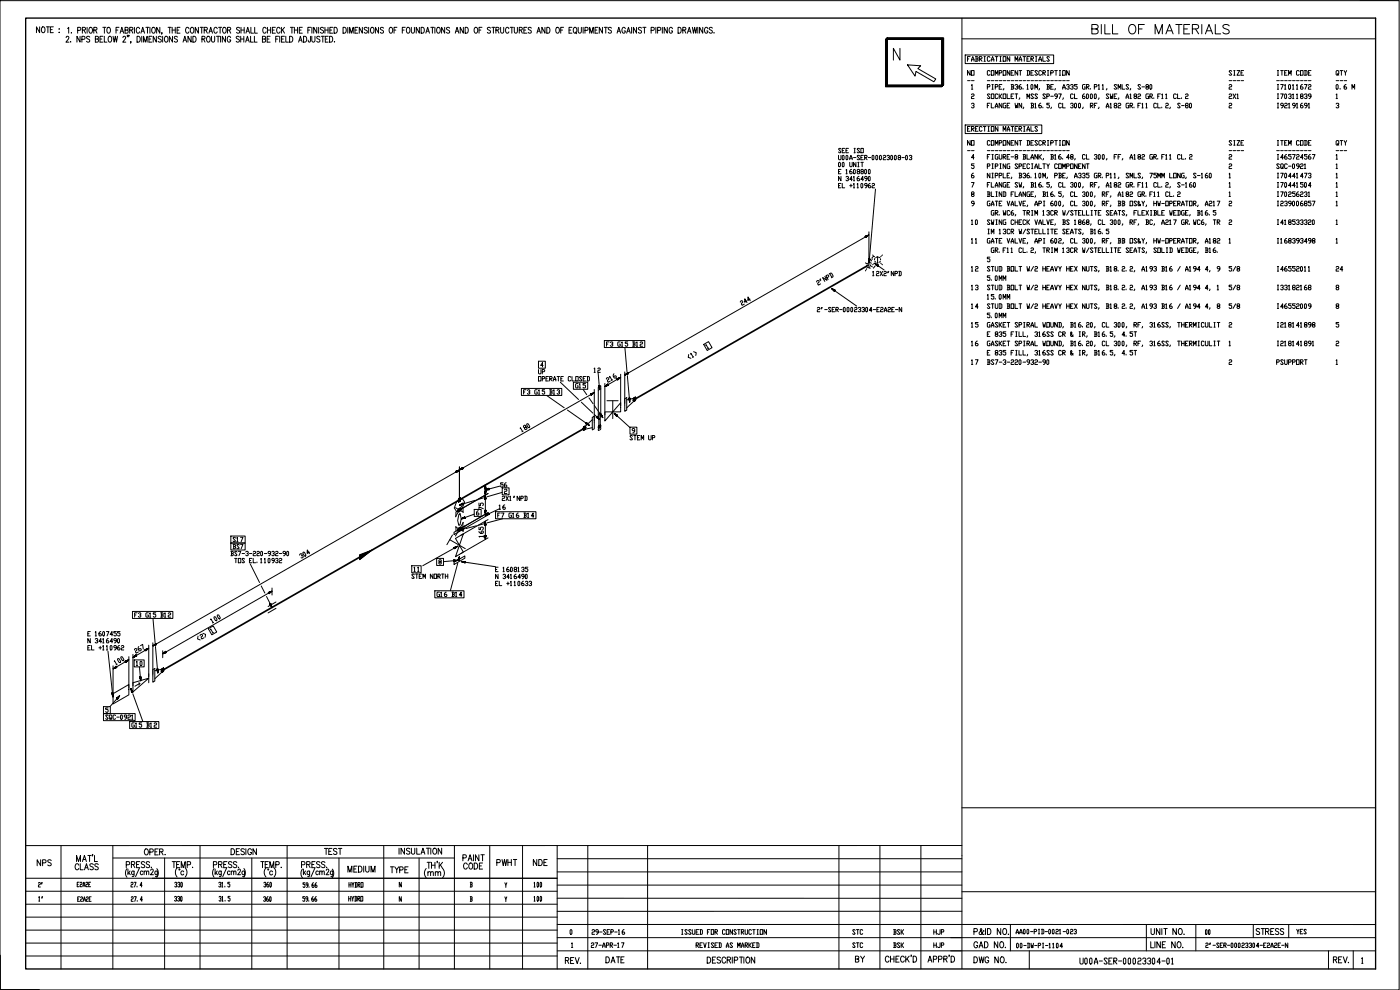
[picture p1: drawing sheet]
<svg xmlns="http://www.w3.org/2000/svg" width="420mm" height="297mm" viewBox="0 0 420 297" stroke-linecap="round" stroke-linejoin="round" font-family="sans-serif">
<defs><g id="words">
<g font-size="6.2">
<text x="326.3" y="11.3">BILL OF MATERIALS</text>
<text x="36.3" y="264.6">( )</text>
<text x="62.4" y="264.6">( )</text>
</g>
<text font-size="5.7" x="89.3" y="264.6">( )</text>
<g font-size="5.3">
<text x="137.9" y="262.1">CODE</text>
<text x="147.8" y="261.1">PWHT</text>
<text x="158.7" y="261.1">NDE</text>
</g>
<g font-size="4.9">
<text x="290.3" y="28.2">1 PIPE, B36.10M, BE, A335 GR.P11, SMLS, S-80 2 I71011672 0.6 M</text>
<text x="96" y="257.5">TEST</text>
<text x="9.9" y="261.1">NPS</text>
<text x="21.2" y="262.1">CLASS</text>
<text x="103" y="262.8">MEDIUM</text>
<text x="116.1" y="263.2">TYPE</text>
<text x="375.7" y="281.5">STRESS</text>
<text x="180.6" y="290">DATE</text>
<text x="255.4" y="290">BY</text>
</g>
<g font-size="4.4">
<text x="289.3" y="44.8">NO COMPONENT DESCRIPTION SIZE ITEM CODE QTY</text>
<text x="290.3" y="51.9">5 PIPING SPECIALTY COMPONENT 2 SQC-0921 1</text>
<text x="290.3" y="57.5">7 FLANGE SW, B16.5, CL 300, RF, A182 GR.F11 CL.2, S-160 1 I70441504 1</text>
<text x="290.3" y="60.3">8 BLIND FLANGE, B16.5, CL 300, RF, A182 GR.F11 CL.2 1 I70256231 1</text>
<text x="160.5" y="113.6">UP</text>
<text x="177.1" y="112.9">12</text>
<text x="290.3" y="110.4">17 BS7-3-220-932-90 2 PSUPPORT 1</text>
<text x="148.9" y="147.5">56</text>
<text x="146" y="154.2" transform="rotate(-90 146 154.2)">75</text>
<text x="148.5" y="154.2">16</text>
<text x="68.8" y="163.7">S17</text>
<text x="68.8" y="165.8">BS7</text>
<text x="146" y="162.3" transform="rotate(-90 146 162.3)">165</text>
<text x="126.6" y="172.9" transform="rotate(-90 126.6 172.9)">11</text>
<text x="39.5" y="201.1">10</text>
<text x="254.7" y="281.5">STC</text>
<text x="267.1" y="281.5">BSK</text>
<text x="279" y="281.5">HJP</text>
<text x="360.5" y="281.5">00</text>
<text x="388.1" y="281.5">YES</text>
<text x="254.7" y="285.4">STC</text>
<text x="267.1" y="285.4">BSK</text>
<text x="279" y="285.4">HJP</text>
</g>
<g font-size="4">
<text x="289.3" y="23.6">NO COMPONENT DESCRIPTION SIZE ITEM CODE QTY</text>
<text x="171.4" y="117.5">G15</text>
<text x="13.4" y="267.4" transform="rotate(-90 13.4 267.4)">2&quot;</text>
<text x="13.8" y="271.6" transform="rotate(-90 13.8 271.6)">1&quot;</text>
</g>
<g font-size="2.6">
<text x="289.3" y="25.4">__ _____________________ ____ _________ ___</text>
<text x="289.3" y="46.6">__ _____________________ ____ _________ ___</text>
</g>
</g></defs>
<!-- layer: Level 63 -->
<g fill="none" stroke="#000" stroke-width=".3">
<path d="M0 .2h419.9v296.8h-419.9zM288.7 11.6h124.1M288.7 5.4v285.2M408.2 .1h11.8M18.3 253.7v37M27.8 256.4l-.1 .5M33.9 253.7v37M33.9 257.4h102.5M43.6 254.8l.2-.1a.91 .91 0 0 1 .7 .9 .91 .91 0 0 1-.7 .9 1.14 1.14 0 0 1-.2-1.7zM45 255.7l.8-.1v-.8l-.8-.1v1.8M46.5 255.6h.6M47.5 254.7h-1v1.8h1"/>
<path d="M47.9 255.6l.9-.1 .1-.6-1-.2v1.8M48.4 255.6l.5 .9M49.4 257.4v33.3M49.5 256.3l.1 .1M51.7 258.5h1M52.2 258.5v1.8M53 259.4h.6M54 258.5h-1v1.8h1M56.2 259.5l.9-.1v-.8l-.9-.1v1.8M60 253.7v37M69.3 254.6a.91 .91 0 0 1 1.1 .9 .91 .91 0 0 1-1.1 .9zM70.9 255.5h.6"/>
<path d="M71.9 254.6h-1v1.8h1M73.3 254.9l-.3-.3-.7 .3 .1 .3 .9 .7v.3l-.3 .2-.7-.2M73.8 254.6v1.8M75.5 255.1a.56 .56 0 0 0-.7-.5 .56 .56 0 0 0-.4 .7v.5a.56 .56 0 0 0 .5 .7 .56 .56 0 0 0 .6-.7h-.4M75.6 257.4v33.3M77 254.6v1.8l-1.1-1.8v1.8M78.3 258.5h1M78.8 258.5v1.8M79.6 259.4h.6M80.5 258.5h-.9v1.8h.9M82.8 259.5l.9-.1v-.8l-.9-.1v1.8M86.2 253.7v37"/>
<path d="M101.7 257.4v33.3M115.2 253.7v37M119.8 254.5v1.8M121.4 254.5v1.8l-1-1.8v1.8M123 254.7l-.4-.2-.6 .2v.4l1 .7v.2l-.4 .3-.6-.3M123.5 254.5v1.3l.4 .5 .5-.3 .1-1.5M125.1 254.5v1.8h.9M125.8 257.4v33.3M126.3 256.3l.6-1.8 .6 1.8M126.6 255.7h.7M128 254.5h1M128.2 258.7h1"/>
<path d="M128.5 254.5v1.8M128.7 258.7v1.8M129.3 254.5v1.8M129.5 258.7v1.8M129.5 259.6h1M130.2 254.6l.1-.1a.91 .91 0 0 1 .8 .9 .91 .91 0 0 1-.8 .9 1.14 1.14 0 0 1-.1-1.7zM130.5 258.7v1.8M131.3 258.5l-.2 .4M131.8 258.7v1.8M132.2 259.5l.6 1M132.5 254.5v1.8l-1-1.8v1.8M132.8 258.7l-1 1.2"/>
<path d="M136.4 253.7v37M147 253.7v37M156.8 253.7v37M167.2 253.7v37M167.2 257.6h121.5M176.4 253.7v37M194.4 253.7v37M251.8 253.7v37M264.1 253.7v37M276.4 253.7v37M288.7 242.4h124.1M288.7 253.7h-281"/>
<path d="M7.7 263.5h159.5M7.7 279.1h159.5M7.7 275.2h159.5M7.7 271.3h159.5M7.7 267.4h159.5M53.1 260.4a2.1 2.1 0 0 0 0 2.7M53.7 260.7l.3 .2-.2 .2zM54.4 260.3v-1.8l.6 1.8 .6-1.8v1.8a2.09 2.09 0 0 1 0 2.8M55.1 261.6a.5 .5 0 0 0-.7 0 .5 .5 0 0 0 0 .7 .5 .5 0 0 0 .7 0M57.8 260.2l.1 .1M79.8 260.4a2.03 2.03 0 0 0 0 2.7M80.4 260.7l.2 .2-.1 .2z"/>
<path d="M81 260.3v-1.8l.6 1.8 .6-1.8v1.8M81.8 261.6a.51 .51 0 0 0-.7 0 .51 .51 0 0 0 0 .7 .51 .51 0 0 0 .7 0M82.3 260.4a2.1 2.1 0 0 1 0 2.7M84.4 260.2l.1 .1M127.9 260.6a2.03 2.03 0 0 0 0 2.7M128.4 261.9l.4-.4 .4 .1v1.1M128.4 261.5v1.2M129.2 261.9l.4-.4 .4 .1v1.1M130.6 261.9l.4-.4 .4 .1v1.1M130.6 261.5v1.2M131.4 261.9l.4-.4 .4 .1v1.1M132.8 260.6a2.03 2.03 0 0 1 0 2.7"/>
<path d="M167.2 277.4h245.6M167.2 269.5h121.5M167.2 265.6h121.5M167.2 261.6h121.5M288.7 267.6h124.1M288.7 273.4h-121.5M292.3 279.6l.9-.1v-.8l-.9-.1v1.8M295.3 279.4l-.1-.2a.96 .96 0 0 1-1.3 1v-.5l.7-.7-.2-.4-.2 .3 .1 .4 .6 1 .4-.1M295.8 278.6v1.8M296.4 278.6a.91 .91 0 0 1 1 .9 .91 .91 0 0 1-1 .9zM300.3 278.6v1.8l-1-1.8v1.8M301.2 278.7l.2-.1a.91 .91 0 0 1 .7 .9 .91 .91 0 0 1-.7 .9 1.14 1.14 0 0 1-.2-1.7z"/>
<path d="M303.2 277.4v7.9M344 277.4v7.9M345.4 278.6v1.3l.5 .5 .5-.3 .1-1.5M348.1 278.6v1.8l-1.1-1.8v1.8M348.7 278.6v1.8M349.3 278.6h1M349.8 278.6v1.8M353 278.6v1.8l-1-1.8v1.8M353.9 278.7l.2-.1a.91 .91 0 0 1 .7 .9 .91 .91 0 0 1-.7 .9 1.14 1.14 0 0 1-.2-1.7zM358.9 277.4v7.9M0 286.6v10.4h11.8M7.7 286.8h159.5"/>
<path d="M7.7 283h159.5M167.2 285.3h245.6M167.2 281.3h245.6M169.7 288.2l.9-.1v-.6l-.9-.2v1.8M170.2 288.2l.5 .9M171.2 288.2h.6M172.2 287.3h-1v1.8h1M172.6 287.3l.6 1.8 .6-1.8M174.2 288.9l.1 .1M212.2 287.2a.92 .92 0 0 1 1.1 .9 .92 .92 0 0 1-1.1 .9zM213.8 288h.6M214.8 287.2h-1v1.8h1"/>
<path d="M216.2 287.4l-.3-.2-.7 .2 .1 .5 .9 .4-.1 .6-.5 .1-.4-.3M217.8 287.6a.57 .57 0 0 0-.7-.4 .57 .57 0 0 0-.4 .7v.4a.57 .57 0 0 0 .4 .7 .57 .57 0 0 0 .7-.5M218.2 288l.9-.1v-.7h-.9v1.8M218.7 288l.6 1M219.8 287.2v1.8M220.4 288.1l.9-.1v-.8h-.9v1.8M221.9 287.2h1M222.4 287.2v1.8M223.2 287.2v1.8M224.1 287.2h.2a.92 .92 0 0 1 .7 .9 .92 .92 0 0 1-.7 .9 1.16 1.16 0 0 1-.2-1.8zM226.5 287.2v1.8l-1-1.8v1.8M266.8 287.3a.56 .56 0 0 0-.7-.4 .56 .56 0 0 0-.4 .7v.4a.56 .56 0 0 0 .4 .7 .56 .56 0 0 0 .7-.4"/>
<path d="M267.3 286.9v1.8M267.3 287.7h1M268.3 286.9v1.8M268.9 287.7h.6M269.8 286.9h-.9v1.8h.9M271.4 287.3a.56 .56 0 0 0-.7-.4 .56 .56 0 0 0-.4 .7v.4a.56 .56 0 0 0 .4 .7 .56 .56 0 0 0 .7-.4M271.8 286.9v1.8M272.2 287.6l.7 1.1M272.9 286.9l-1.1 1.2M273.5 286.6l-.1 .4M274 286.9a.91 .91 0 0 1 1.1 .9 .91 .91 0 0 1-1.1 .9zM278.5 288.7l.6-1.8 .6 1.8"/>
<path d="M278.7 288.1h.8M280.1 287.8l.9-.1v-.7l-.9-.1v1.8M281.7 287.8l.9-.1v-.7l-.9-.1v1.8M283.2 287.7l.9-.1 .1-.6-1-.1v1.8M283.7 287.7l.5 1M284.9 286.6l-.1 .4M285.4 286.9a.91 .91 0 0 1 1.1 .9 .91 .91 0 0 1-1.1 .9zM292.3 287.1a.91 .91 0 0 1 1.1 .9 .91 .91 0 0 1-1.1 .9zM293.4 283a.57 .57 0 0 0-.7-.4 .57 .57 0 0 0-.4 .7v.4a.57 .57 0 0 0 .5 .7 .57 .57 0 0 0 .6-.7h-.4M293.8 284.4l.6-1.8 .6 1.8M293.8 287.1l.4 1.8 .4-1.8 .3 1.8 .4-1.8M294 283.8h.8"/>
<path d="M295.5 282.6a.92 .92 0 0 1 1 .9 .92 .92 0 0 1-1 .9zM296.7 287.5a.56 .56 0 0 0-.7-.4 .56 .56 0 0 0-.4 .7v.4a.56 .56 0 0 0 .6 .7 .56 .56 0 0 0 .5-.7h-.3M299.4 282.6v1.8l-1-1.8v1.8M299.6 287.1v1.8l-1-1.8v1.8M300.3 282.6h.2a.92 .92 0 0 1 .7 .9 .92 .92 0 0 1-.7 .9 1.16 1.16 0 0 1-.2-1.8zM300.5 287.2l.1-.1a.91 .91 0 0 1 .8 .9 .91 .91 0 0 1-.8 .9 1.14 1.14 0 0 1-.1-1.7zM301.7 284.2l.1 .1M301.9 288.7l.1 .1M302.6 280.2l.1 .1M308.9 285.3v5.4M345.4 282.6v1.8h.8M346.6 282.6v1.8"/>
<path d="M348.2 282.6v1.8l-1-1.8v1.8M348.8 283.4h.6M349.8 282.6h-1v1.8h1M352.7 282.6v1.8l-1.1-1.8v1.8M353.5 282.6h.2a.92 .92 0 0 1 .8 .9 .92 .92 0 0 1-.8 .9 1.16 1.16 0 0 1-.2-1.8zM355 284.2v.1M355.3 280.2l.1 .1M398.7 285.3v5.4M400.2 288l.9-.1 .1-.6-1-.2v1.8M400.7 288l.5 .9M401.7 288h.6M402.7 287.1h-1v1.8h1"/>
<path d="M403.1 287.1l.6 1.8 .6-1.8M404.7 288.7v.1M406.1 285.3v5.4"/>
</g>
<path d="M7.7 5.4h405.1v285.3h-405.1z" fill="none" stroke="#000" stroke-width=".4"/>
<!-- layer: Level 5 -->
<g fill="none" stroke="#000" stroke-width=".3">
<path d="M11.9 8.1v1.7l-1-1.7v1.7M12.7 8.1h.1a.9 .9 0 0 1 .7 .8 .9 .9 0 0 1-.7 .9 1.15 1.15 0 0 1-.1-1.7zM13.9 8.1h1M14.4 8.1v1.7M15.1 8.9h.6M16 8.1h-.9v1.7h.9M17.8 8.6h.1M17.8 9.7h.1M19.9 11.3l.2-.4 .6 .3-.9 1.4h.9M20.3 8.5l.3-.3v1.8M21.2 12.5l.1 .1M21.4 9.8l.1 .1"/>
<path d="M23.3 9.1l.8-.1v-.7l-.8-.1v1.8M24 10.9v1.7l-.9-1.7v1.7M24.6 11.8l.8-.1v-.7l-.8-.1v1.7M24.7 9l.8-.1v-.6l-.8-.1v1.8M25.2 9l.5 1M26.1 8.2v1.8M26.9 11.1l-.3-.2-.6 .2 .1 .4 .8 .5-.1 .6h-.5l-.3-.2M26.9 8.3l.2-.1a.9 .9 0 0 1 .7 .9 .9 .9 0 0 1-.7 .9 1.16 1.16 0 0 1-.2-1.7zM28.2 9l.8-.1v-.6l-.8-.1v1.8M28.6 11.7l.8-.1v-.6l-.8-.1v1.7l.9-.1v-.4l-.3-.4M28.6 9l.5 1M30 11.7h.6"/>
<path d="M30.9 8.2h.9M30.9 10.9h-.9v1.7h.9M31.3 10.9v1.7h.8M31.3 8.2v1.8M32.3 8.3l.2-.1a.9 .9 0 0 1 .7 .9 .9 .9 0 0 1-.7 .9 1.16 1.16 0 0 1-.2-1.7zM32.7 11l.2-.1a.9 .9 0 0 1 .7 .9 .9 .9 0 0 1-.7 .8 1.16 1.16 0 0 1-.2-1.6zM33.9 10.9l.4 1.7 .3-1.7 .3 1.7 .4-1.7M34.8 9h.6M35.7 8.2h-.9v1.8M36 10l.6-1.8 .5 1.8M36.2 9.4h.7M36.9 11.3l.3-.4 .5 .3-.9 1.4h1"/>
<path d="M37.5 9l.8-.1v-.6l-.8-.1v1.8l.9-.2 .1-.4-.4-.4M38.3 10.6l-.1 .5M38.7 10.6l-.1 .5M38.9 9l.9-.1v-.6l-.9-.1v1.8M39.3 12.6l-.1 .4M39.4 9l.5 1M40.3 8.2v1.8M41.1 10.9a.88 .88 0 0 1 1 .9 .88 .88 0 0 1-1 .8zM41.9 8.6a.51 .51 0 0 0-.6-.4 .51 .51 0 0 0-.4 .7v.4a.52 .52 0 0 0 .4 .6 .52 .52 0 0 0 .6-.4M42.3 10l.5-1.8 .6 1.8M42.5 9.4h.7M42.5 10.9v1.7"/>
<path d="M43.1 12.6v-1.7l.5 1.7 .6-1.7v1.7M43.8 8.2h.9M44.3 8.2v1.8M44.7 11.7h.5M45 8.2v1.8M45.6 10.9h-.9v1.7h.9M45.8 8.3l.1-.1a.9 .9 0 0 1 .7 .9 .9 .9 0 0 1-.7 .9 1.16 1.16 0 0 1-.1-1.7zM46.9 10.9v1.7l-.9-1.7v1.7M48 8.2v1.8l-1-1.8v1.8M48.4 11.1l-.3-.2-.6 .2v.4l.9 .6-.3 .5-.6-.2M48.6 9.9l-.1 .4M48.8 10.9v1.7"/>
<path d="M49.6 11l.1-.1a.9 .9 0 0 1 .7 .9 .9 .9 0 0 1-.7 .8 1.16 1.16 0 0 1-.1-1.6zM50.4 8.2h1M50.9 8.2v1.8M51.7 9h.9M51.7 8.2v1.8M51.8 10.9v1.7l-1-1.7v1.7M52.6 8.2v1.8M53.1 9h.6M53.3 11.1l-.4-.2-.6 .2 .1 .4 .9 .6-.4 .5-.6-.2M54 8.2h-.9v1.8h.9M54.9 12.6l.6-1.7 .5 1.7M55.1 12.1h.7"/>
<path d="M56.7 8.6a.52 .52 0 0 0-.6-.4 .52 .52 0 0 0-.4 .7v.4a.52 .52 0 0 0 .4 .6 .52 .52 0 0 0 .6-.4M57.4 10.9v1.7l-1-1.7v1.7M57.4 8.3l.1-.1a.9 .9 0 0 1 .7 .9 .9 .9 0 0 1-.7 .9 1.16 1.16 0 0 1-.1-1.7zM57.9 10.9a.88 .88 0 0 1 1 .9 .88 .88 0 0 1-1 .8zM59.5 8.2v1.8l-.9-1.8v1.8M60.1 8.2h.9M60.5 8.2v1.8M60.6 11.7l.8-.1v-.6l-.8-.1v1.7M61.1 11.7l.4 .9M61.3 9l.8-.1v-.6l-.8-.1v1.8M61.8 9l.4 1M62.3 11l.1-.1a.9 .9 0 0 1 .7 .9 .9 .9 0 0 1-.7 .8 1.16 1.16 0 0 1-.1-1.6z"/>
<path d="M62.7 10l.5-1.8 .6 1.8M62.9 9.4h.7M63.5 10.9v1.2l.4 .5 .5-.2v-1.5M65 10.9h.9M65.2 8.6a.52 .52 0 0 0-.6-.4 .52 .52 0 0 0-.4 .7v.4a.52 .52 0 0 0 .3 .6 .52 .52 0 0 0 .7-.4M65.4 10.9v1.7M65.6 8.2h.9M66.1 8.2v1.8M66.2 10.9v1.7M67.1 8.3l.1-.1a.9 .9 0 0 1 .7 .9 .9 .9 0 0 1-.7 .9 1.16 1.16 0 0 1-.1-1.7zM67.7 10.9v1.7l-1-1.7v1.7M68.3 9l.8-.1 .1-.5-.9-.2v1.8"/>
<path d="M68.8 9l.4 1M69.2 11.3a.52 .52 0 0 0-.6-.4 .52 .52 0 0 0-.4 .6v.5a.53 .53 0 0 0 .5 .7 .53 .53 0 0 0 .5-.7h-.3M71.8 11.1l-.3-.2-.6 .2 .1 .4 .8 .6-.3 .5-.6-.2M71.9 8.5l-.3-.3-.6 .3 .1 .4 .8 .5-.3 .6-.6-.3M72.2 11.7h1M72.2 10.9v1.7M72.3 9h1M72.3 8.2v1.8M73.2 10.9v1.7M73.3 8.2v1.8M73.7 12.6l.6-1.7 .5 1.7M73.8 10l.6-1.8 .5 1.8"/>
<path d="M73.9 12.1h.7M74 9.4h.7M75.2 10.9v1.7h.8M75.3 8.2v1.8h.8M76.3 10.9v1.7h.9M76.4 8.2v1.8h.8M78.8 11.7l.8-.1v-.6l-.8-.1v1.7l.9-.1v-.4l-.3-.4M79.9 8.6a.51 .51 0 0 0-.7-.4 .51 .51 0 0 0-.3 .7v.4a.52 .52 0 0 0 .3 .6 .52 .52 0 0 0 .7-.4M80.2 11.7h.5M80.3 9h.9M80.3 8.2v1.8M81.1 10.9h-.9v1.7h.9"/>
<path d="M81.2 8.2v1.8M81.7 9h.6M82.6 8.2h-.9v1.8h.9M82.7 11.7h.6M83.6 10.9h-.9v1.7M83.9 10.9v1.7M84.1 8.6a.52 .52 0 0 0-.7-.4 .52 .52 0 0 0-.4 .7v.4a.52 .52 0 0 0 .4 .6 .52 .52 0 0 0 .7-.4M84.5 8.2v1.8M84.5 11.7h.5M84.8 8.9l.6 1.1M85.4 10.9h-.9v1.7h.9M85.4 8.2l-.9 1.2"/>
<path d="M85.8 10.9v1.7h.8M86.9 10.9a.88 .88 0 0 1 1 .9 .88 .88 0 0 1-1 .8zM87.1 8.2h1M87.6 8.2v1.8M88.3 9h1M88.3 8.2v1.8M89.3 8.2v1.8M89.6 12.6l.5-1.7 .6 1.7M89.8 12.1h.7M89.8 9h.6M90.7 8.2h-.9v1.8h.9M91.1 10.9a.88 .88 0 0 1 1 .9 .88 .88 0 0 1-1 .8z"/>
<path d="M92.4 9h.5M93.2 10.9l-.2 1.7h-.4l-.1-.5M93.3 8.2h-.9v1.8M93.6 10.9v1.2l.4 .5 .5-.2v-1.5M93.6 8.2v1.8M95.1 8.2v1.8l-1-1.8v1.8M95.6 8.2v1.8M96 11.1l-.3-.2-.6 .2v.4l.9 .6-.3 .5-.6-.2M96.4 10.9h.9M96.9 10.9v1.7M97.1 8.5l-.3-.3-.6 .3v.3l.9 .6-.3 .6-.6-.3M97.5 9h.9"/>
<path d="M97.5 8.2v1.8M97.6 11.7h.6M98.4 8.2v1.8M98.5 10.9h-.9v1.7h.9M98.9 10.9a.88 .88 0 0 1 1 .9 .88 .88 0 0 1-1 .8zM99 9h.5M99.9 8.2h-.9v1.8h.9M100.3 8.2a.88 .88 0 0 1 .9 .9 .88 .88 0 0 1-.9 .9zM100.4 12.5l.1 .1M103 8.2a.88 .88 0 0 1 .9 .9 .88 .88 0 0 1-.9 .9zM104.4 8.2v1.8M104.9 10v-1.8l.6 1.8 .5-1.8v1.8"/>
<path d="M106.5 9h.6M107.4 8.2h-.9v1.8h.9M108.8 8.2v1.8l-1-1.8v1.8M110.2 8.5l-.3-.3-.6 .3 .1 .4 .8 .5-.3 .6-.6-.3M110.6 8.2v1.8M111.4 8.3l.2-.1a.91 .91 0 0 1 .7 .9 .91 .91 0 0 1-.7 .9 1.19 1.19 0 0 1-.2-1.7zM113.6 8.2v1.8l-.9-1.8v1.8M115.1 8.5l-.4-.3-.5 .3 .1 .4 .8 .5-.4 .6-.5-.3M117 8.3l.2-.1a.91 .91 0 0 1 .7 .9 .91 .91 0 0 1-.7 .9 1.19 1.19 0 0 1-.2-1.7zM118.3 9h.5M119.1 8.2h-.8v1.8M120.7 9h.6"/>
<path d="M121.6 8.2h-.9v1.8M122.2 8.3l.2-.1a.91 .91 0 0 1 .6 .9 .91 .91 0 0 1-.6 .9 1.19 1.19 0 0 1-.2-1.7zM123.4 8.2v1.2l.4 .6 .5-.3 .1-1.5M125.9 8.2v1.8l-1-1.8v1.8M126.4 8.2a.88 .88 0 0 1 1 .9 .88 .88 0 0 1-1 .9zM127.8 10l.6-1.8 .5 1.8M128 9.4h.7M129.3 8.2h.9M129.8 8.2v1.8M130.5 8.2v1.8M131.3 8.3l.1-.1a.9 .9 0 0 1 .8 .9 .9 .9 0 0 1-.8 .9 1.16 1.16 0 0 1-.1-1.7zM133.5 8.2v1.8l-1-1.8v1.8"/>
<path d="M134.9 8.5l-.3-.3-.6 .3 .1 .4 .8 .5-.3 .6-.6-.3M136.6 10l.6-1.8 .5 1.8M136.8 9.4h.7M139.1 8.2v1.8l-1-1.8v1.8M139.6 8.2a.88 .88 0 0 1 1 .9 .88 .88 0 0 1-1 .9zM142.6 8.3l.1-.1a.9 .9 0 0 1 .7 .9 .9 .9 0 0 1-.7 .9 1.16 1.16 0 0 1-.1-1.7zM143.8 9h.5M144.7 8.2h-.9v1.8M147.2 8.5l-.3-.3-.6 .3 .1 .4 .8 .5-.3 .6-.6-.3M147.6 8.2h.9M148.1 8.2v1.8M148.8 9l.8-.1v-.6l-.8-.1v1.8"/>
<path d="M149.3 9l.5 1M150.2 8.2v1.2l.4 .6 .5-.3 .1-1.5M152.7 8.6a.51 .51 0 0 0-.6-.4 .51 .51 0 0 0-.4 .7v.4a.52 .52 0 0 0 .4 .6 .52 .52 0 0 0 .6-.4M153.1 8.2h1M153.6 8.2v1.8M154.3 8.2v1.2l.4 .6 .5-.3 .1-1.5M155.8 9l.8-.1v-.6l-.8-.1v1.8M156.3 9l.5 1M157.2 9h.6M158.1 8.2h-.9v1.8h.9M159.4 8.5l-.3-.3-.6 .3 .1 .4 .6 .2a.48 .48 0 0 1 .2 .7 .48 .48 0 0 1-.8 .1l-.1-.2M161.1 10l.6-1.8 .5 1.8"/>
<path d="M161.3 9.4h.7M163.6 8.2v1.8l-1-1.8v1.8M164.1 8.2a.88 .88 0 0 1 1 .9 .88 .88 0 0 1-1 .9zM167.1 8.3l.1-.1a.9 .9 0 0 1 .7 .9 .9 .9 0 0 1-.7 .9 1.16 1.16 0 0 1-.1-1.7zM168.3 9h.5M169.1 8.2h-.8v1.8M170.8 9h.5M171.6 8.2h-.8v1.8h.8M172.3 8.3l.1-.1a.9 .9 0 0 1 .8 .9 .9 .9 0 0 1-.8 .9 1.16 1.16 0 0 1-.1-1.7zM172.7 9.6l.4 .5M173.5 8.2v1.2l.4 .6 .5-.3 .1-1.5M175 8.2v1.8"/>
<path d="M175.6 9.1l.8-.1v-.7l-.8-.1v1.8M177 10v-1.8l.5 1.8 .5-1.8v1.8M178.6 9h.5M179.5 8.2h-.9v1.8h.9M180.8 8.2v1.8l-.9-1.8v1.8M181.3 8.2h1M181.8 8.2v1.8M183.5 8.5l-.3-.3-.7 .3 .2 .4 .7 .4v.6l-.5 .1-.4-.3M185.2 10l.5-1.8 .5 1.8M185.4 9.4h.7M187.7 8.6a.52 .52 0 0 0-.7-.4 .52 .52 0 0 0-.4 .7v.4a.53 .53 0 0 0 .6 .7 .53 .53 0 0 0 .5-.7h-.4M188.1 10l.5-1.8 .5 1.8"/>
<path d="M188.3 9.4h.7M189.5 8.2v1.8M191 8.2v1.8l-.9-1.8v1.8M192.5 8.5l-.3-.3-.6 .3 .1 .4 .6 .2a.48 .48 0 0 1 .1 .7 .48 .48 0 0 1-.7 .1l-.1-.2M192.9 8.2h1M193.4 8.2v1.8M195.4 9.1l.8-.1v-.7l-.8-.1v1.8M196.8 8.2v1.8M197.4 9.1l.8-.1v-.6l-.8-.2v1.8M198.8 8.2v1.8M200.3 8.2v1.8l-1-1.8v1.8M201.8 8.6a.51 .51 0 0 0-.6-.4 .51 .51 0 0 0-.4 .7v.4a.52 .52 0 0 0 .5 .7 .52 .52 0 0 0 .5-.7h-.3"/>
<path d="M203.5 8.2a.88 .88 0 0 1 1 .9 .88 .88 0 0 1-1 .9zM204.9 9l.8-.1v-.6l-.8-.1v1.8M205.4 9l.4 1M206.3 10l.6-1.8 .5 1.8M206.5 9.4h.7M207.8 8.2l.3 1.8 .4-1.8 .3 1.8 .3-1.8M209.4 8.2v1.8M210.9 8.2v1.8l-.9-1.8v1.8M212.4 8.6a.52 .52 0 0 0-.6-.4 .52 .52 0 0 0-.4 .7v.4a.53 .53 0 0 0 .5 .7 .53 .53 0 0 0 .5-.7h-.3M213.8 8.5l-.3-.3-.6 .3 .1 .4 .8 .5-.3 .6-.6-.3M214.3 9.8v.1"/>
</g>
<!-- layer: Level 26 -->
<path d="M266.3 11.2v14.3h16.9v-14.1h-17v14.2h16.9v-14.1h-17.1v14.3h16.9v-14.2h-17v14.3h16.9v-14.1h-17.1v14.3h16.9v-14.2M270.1 14.5v3.5l-2-3.5v3.5M272.4 19.5l3.9 .2-.8 .9 5.3 3.1-.5 .8-5.4-3.1-.3 1.4z" fill="none" stroke="#000" stroke-width=".3"/>
<!-- layer: borderText -->
<g fill="none" stroke="#000" stroke-width=".3">
<path d="M289.7 16.5h26.5v2.6h-26.5zM290.4 17.7h.3M291.1 17h-.7v1.4M291.5 18.4l.5-1.4 .3 1.4M291.5 17.9h.8M292.7 17h.6l.2 .2-.2 .5M292.9 17.7h.4l.2 .4-.2 .3h-.6M292.9 17v1.4M293.9 17.7h.6l.2-.5-.2-.2h-.6v1.4M294.1 17.7l.6 .7M295.3 17h.4M295.3 18.4h.4"/>
<path d="M295.5 17v1.4M297.1 17.2l-.2-.2-.6 .2v.9l.2 .3 .6-.3M297.5 18.4l.4-1.4 .4 1.4M297.5 17.9h.8M298.7 17h.8M299.1 17v1.4M300.1 17h.4M300.1 18.4h.4M300.3 17v1.4M301.1 17h.8v1.4h-.8zM303 17v1.4l-.7-1.4v1.4M304.6 18.4v-1.4l.4 .9 .4-.9v1.4"/>
<path d="M305.8 18.4l.4-1.4 .4 1.4M305.8 17.9h.8M307 17h.8M307.4 17v1.4M308.2 17.7h.4M309 17h-.8v1.4h.8M309.4 17.7h.6l.2-.3-.2-.4h-.6v1.4M309.6 17.7l.6 .7M310.8 17h.4M310.8 18.4h.4M311 17v1.4M311.8 18.4l.4-1.4 .4 1.4"/>
<path d="M311.8 17.9h.8M313 17v1.4h.8M314.9 17.2l-.6-.2-.1 .2 .7 .9-.2 .3-.5-.3M289.7 37.5h23v2.6h-23zM290.4 38.7h.3M291.1 38h-.7v1.4h.7M291.5 31.2l.6-.2 .2 .4-.3 .3M291.5 38.7h.6l.2-.3-.2-.4h-.6v1.4M291.7 38.7l.6 .7M292.1 31.7l.2 .2-.2 .5-.6-.3M292.7 38.7h.4M293.5 38h-.8v1.4h.8"/>
<path d="M294.7 38.2l-.2-.2-.6 .2v.9l.2 .3 .6-.3M295.1 38h.8M295.5 38v1.4M296.3 31.7h.4M296.5 39.4h.4M296.5 38h.4M296.7 38v1.4M297.1 31h-.8v1.4M297.5 31v1.4h.8M297.5 38h.8v1.4h-.8zM298.7 32.4l.4-1.4 .4 1.4M298.7 31.9h.8"/>
<path d="M299.5 38v1.4l-.8-1.4v1.4M300.7 31v1.4l-.8-1.4v1.4M301.1 39.4v-1.4l.4 .9 .4-.9v1.4M301.9 31h-.6l-.2 .2v.9l.2 .3h.6v-.7h-.2M302.3 39.4l.3-1.4 .4 1.4M302.3 31.7h.3M302.3 38.9h.7M303 31h-.7v1.4h.7M303.4 38h.8M303.8 38v1.4M304.6 31l.2 1.4 .2-.7 .2 .7 .2-1.4M304.6 38.7h.4"/>
<path d="M305.4 38h-.8v1.4h.8M305.8 38.7h.6l.2-.5-.2-.2h-.6v1.4M306 38.7l.6 .7M306.6 31v1.4l-.8-1.4v1.4M307.2 32.1l-.2 .5M307.2 39.4h.4M307.2 38h.4M307.4 38v1.4M308.2 39.4l.4-1.4 .4 1.4M308.2 38.9h.8M309.4 31h.6l.2 .2-.2 .5M309.4 38v1.4h.8"/>
<path d="M309.6 31.7h.4l.2 .4-.2 .3h-.6M309.6 31v1.4M310.6 31.2l.2-.2v1.4M310.6 32.4h.4M311.4 38.2l-.6-.2-.2 .2 .8 .9-.2 .3-.6-.3M312.4 31l-.6 .4v.7l.6 .3 .2-.5-.2-.2h-.6M313 32.1v.3M314.9 31h-.7v.4h.5l.2 .3-.2 .7-.5-.3M315.5 32.1l-.2 .5M318.5 31.2l-.2-.2-.6 .2v.9l.2 .3 .6-.3M318.9 31v1.4h.8M321.3 31.2l.6-.2 .2 .4-.4 .3"/>
<path d="M321.9 31.7l.2 .2-.2 .5-.6-.3M322.7 31l.4 .2v.9l-.2 .3-.4-.3v-.9zM323.9 31l.4 .2v.9l-.2 .3-.4-.3v-.9zM325.1 32.1l-.2 .5M327.2 31.7h.6l.2-.3-.2-.4h-.6v1.4M327.4 31.7l.6 .7M328.4 31.7h.4M329.2 31h-.8v1.4M329.8 32.1l-.2 .5M332 32.4l.4-1.4 .4 1.4M332 31.9h.8M333.2 31.2l.2-.2v1.4"/>
<path d="M333.2 32.4h.4M334.6 31.7l-.2-.5 .6-.2 .2 .4-.8 .5 .2 .5 .6-.3-.2-.4M335.6 31.2l.2-.2 .6 .2-.3 .5-.5 .2v.5h.8M338.7 31h-.6l-.2 .2v.9l.2 .3h.6v-.7h-.2M339.1 31.7h.6l.2-.3-.2-.4h-.6v1.4M339.3 31.7l.6 .7M340.3 32.1v.3M341.5 31.7h.4M342.3 31h-.8v1.4M342.7 31.2l.2-.2v1.4M342.7 32.4h.4M343.9 31.2l.2-.2v1.4"/>
<path d="M343.9 32.4h.4M347.1 31.2l-.2-.2-.6 .2v.9l.2 .3 .6-.3M347.5 31v1.4h.8M348.7 32.1v.3M349.8 31.2l.2-.2 .6 .2-.2 .5-.6 .2v.5h.8M351.2 32.1l-.2 .5M354.2 31.2l-.2-.2-.6 .2 .8 .9-.2 .3-.6-.3M354.6 31.7h.8M356 31.7l-.2-.5 .6-.2 .2 .4-.8 .5 .2 .5 .6-.3-.2-.4M357.2 31l.4 .2v.9l-.2 .3-.4-.3v-.9zM368.9 31.2l.2-.2 .6 .2-.2 .5-.6 .2v.5h.8M383.3 32.4h.4"/>
<path d="M383.3 31h.4M383.5 31v1.4M385.1 31.7h-.6l-.2-.3 .2-.4 .6 .2v.7l-.6 .5M385.5 31.2l.2-.2 .6 .2-.2 .5-.6 .2v.5h.8M386.7 31.2l.2-.2v1.4M386.7 32.4h.4M388.7 31.7h-.6l-.2-.3 .2-.4 .6 .2v.7l-.6 .5M389.1 31.2l.2-.2v1.4M389.1 32.4h.4M390.9 31l-.6 .4v.7l.6 .3 .2-.3-.2-.4h-.6M392.3 31.7h-.6l-.2-.3 .2-.4 .6 .2v.7l-.6 .5M392.7 31.2l.2-.2v1.4"/>
<path d="M392.7 32.4h.4M401 31.2l.6-.2 .2 .4-.4 .3M401.6 31.7l.2 .2-.2 .5-.6-.3M292.3 47.3h-.8l.6-.9v1.4M297.1 46.4h-.8v1.4M297.9 46.4v1.4M299.5 46.4h-.6l-.2 .2v.9l.2 .3h.6v-.7h-.2M299.9 46.4v1.1l.2 .3 .6-.3v-1.1M301.1 47.1h.6l.2-.3-.2-.4h-.6v1.4M303 46.4h-.7v1.4M304.8 47.1l-.2-.3 .2-.4 .6 .2-.2 .5-.6 .2 .2 .5 .6-.3-.2-.4M307.2 46.4v1.4"/>
<path d="M308.2 46.4v1.4h.8M309.4 47.8l.4-1.4 .4 1.4M311.4 46.4v1.4l-.8-1.4v1.4M311.8 46.4v1.4M315.5 46.4v1.4M316.5 46.6l.2-.2v1.4M318.3 46.4l-.6 .4v.7l.6 .3 .2-.5-.2-.2h-.6M320.9 47.3h-.8l.6-.9v1.4M321.5 47.1l-.2-.3 .2-.4 .6 .2-.2 .5-.6 .2 .2 .5 .6-.3-.2-.4M325.6 46.6l-.1-.2-.6 .2v.9l.2 .3 .5-.3M326.1 46.4v1.4h.7M329.8 46.4l.4 .2v.9l-.2 .3-.4-.3v-.9z"/>
<path d="M331 46.4l.4 .2v.9l-.2 .3-.4-.3v-.9zM335.2 46.4h-.8v1.4M336.4 46.4h-.8v1.4M339.1 47.8l.4-1.4 .4 1.4M340.3 46.6l.2-.2v1.4M341.7 47.1l-.2-.3 .2-.4 .6 .2-.2 .5-.6 .2 .2 .5 .6-.3-.2-.4M342.7 46.6l.2-.2 .6 .2-.2 .5-.6 .2v.5h.8M345.9 46.4h-.6l-.2 .2v.9l.2 .3h.6v-.7h-.2M346.3 47.1h.6l.2-.5-.2-.2h-.6v1.4M349.4 46.4h-.7v1.4M349.8 46.6l.2-.2v1.4M351 46.6l.2-.2v1.4"/>
<path d="M354.2 46.6l-.2-.2-.6 .2v.9l.2 .3 .6-.3M354.6 46.4v1.4h.8M357 46.6l.2-.2 .6 .2-.2 .5-.6 .2v.5h.8M368.9 46.6l.2-.2 .6 .2-.2 .5-.6 .2v.5h.8M383.5 46.4v1.4M385.1 47.3h-.8l.6-.9v1.4M386.1 46.4l-.6 .4v.7l.6 .3 .2-.3-.2-.4h-.6M387.5 46.4h-.8v.4h.6l.2 .3-.2 .7-.6-.3M387.9 46.4h.8l-.6 1.4M389.1 46.6l.2-.2 .6 .2-.2 .5-.6 .2v.5h.8M391.1 47.3h-.8l.6-.9v1.4M392.3 46.4h-.8v.4h.6l.2 .3-.2 .7-.6-.3"/>
<path d="M393.3 46.4l-.6 .4v.7l.6 .3 .1-.3-.1-.4h-.6M393.8 46.4h.9l-.6 1.4M401 46.6l.2-.2v1.4M291.5 66.2l.2-.2v1.4M291.5 71.8l.2-.2v1.3M291.5 67.4h.5M291.5 72.9h.5M292.7 71.8l.2-.2v1.3M292.7 72.9h.4M292.9 66l.4 .2v.9l-.2 .3-.4-.3v-.9zM296.5 68.8h.4M296.5 70.2h.4"/>
<path d="M296.7 68.8v1.4M297.1 66.2l-.2-.2-.6 .2 .8 .9-.2 .3-.6-.3M297.1 71.6h-.6l-.2 .2v.9l.2 .2h.6v-.7h-.2M297.1 77.2h-.8v.4h.6l.2 .3-.2 .7-.6-.3M297.5 66l.2 1.4 .2-.7 .2 .7 .2-1.4M297.5 70.2v-1.4l.4 .9 .4-.9v1.4M297.5 72.9l.4-1.3 .4 1.3M297.5 72.5h.8M297.5 80h.8M297.9 80v1.4M298.3 63.2h-.6l-.2 .2v.9l.2 .3h.6v-.7h-.2M298.3 74.4h-.6l-.2 .2v.9l.2 .3h.6v-.7h-.2"/>
<path d="M298.7 63.9h.6l.2-.5-.2-.2h-.6v1.4M298.7 75.1h.6l.2-.5-.2-.2h-.6v1.4M298.7 80v1.1l.2 .3 .6-.3v-1.1M298.7 71.6h.8M298.9 63.9l.6 .7M298.9 67.4h.4M298.9 66h.4M298.9 75.1l.6 .7M299.1 66v1.4M299.1 71.6v1.3M299.9 69l.2-.2v1.4M299.9 80h.6l.2 .2v.9l-.2 .3h-.6"/>
<path d="M299.9 64.3v.3M299.9 75.5v.3M299.9 70.2h.4M299.9 72.2h.4M300.1 80v1.4M300.7 66v1.4l-.8-1.4v1.4M300.7 71.6h-.8v1.3h.8M301.1 63.2l.2 1.4 .2-.7 .2 .7 .2-1.4M301.1 69l.6-.2 .2 .4-.4 .3M301.1 75.1h.4M301.7 69.5l.2 .2-.2 .5-.6-.3M301.9 66h-.6l-.2 .2v.9l.2 .3h.6v-.7h-.2"/>
<path d="M301.9 74.4h-.8v1.4M302.3 71.6l.3 1.3 .4-1.3M302.3 74.6l.2-.2v1.4M302.3 80h.6l.1 .2-.1 .5M302.3 75.8h.3M302.5 80v1.4M303 63.4l-.1-.2-.6 .2v.9l.2 .3 .5-.3M303 69l-.1-.2-.6 .2v.9l.2 .3 .5-.3M303.4 69.5h.6l.2-.3-.2-.4h-.6v1.4M303.4 72.9l.4-1.3 .4 1.3M303.4 74.6l.2-.2v1.4M303.4 80h.8v1.4h-.8z"/>
<path d="M303.4 72.5h.8M303.4 75.8h.4M303.6 69.5l.6 .7M304 63.2l-.6 .4v.7l.6 .3 .2-.3-.2-.4h-.6M304.2 66.2l-.2-.2-.6 .2v.9l.2 .3 .6-.3M304.6 71.6v1.3h.8M304.6 80v1.4h.8M304.6 66v1.4M304.6 66.7h.8M304.8 64.3l-.2 .5M305.4 66v1.4M305.8 68.8l.2 1.4 .2-.7 .2 .7 .2-1.4"/>
<path d="M305.8 71.6l.4 1.3 .4-1.3M305.8 66.7h.4M305.8 80h.8M306.2 80v1.4M306.6 66h-.8v1.4h.8M306.6 74.6l-.2-.2-.6 .2v.9l.2 .3 .6-.3M307 74.4v1.4h.8M307 63.2h.8M307 72.2h.4M307.4 63.2v1.4M307.8 66.2l-.2-.2-.6 .2v.9l.2 .3 .6-.3M307.8 71.6h-.8v1.3h.8"/>
<path d="M307.8 68.8l-.8 1.4M308.2 63.9h.6l.2-.3-.2-.4h-.6v1.4M308.2 80l.2 1.4 .2-.7 .2 .7 .2-1.4M308.2 66v1.4M308.2 75.5v.3M308.4 61.5l-.2 .5M308.4 72.7l-.2 .5M308.4 63.9l.6 .7M308.4 66.7l.6 .7M309 66l-.8 .7M309 69l-.6-.2-.2 .2 .8 .9-.2 .3-.6-.3M309.4 74.6l.2-.2 .6 .2-.2 .5-.6 .2v.5h.8"/>
<path d="M309.4 68.8h.8M309.6 63.2h.4M309.6 64.6h.4M309.8 63.2v1.4M309.8 68.8v1.4M310.2 80l-.8 1.4M310.6 64.6v-1.4l.4 .9 .4-.9v1.4M310.6 66l.4 1.4 .4-1.4M310.6 72.9l.4-1.3 .4 1.3M310.6 69.5h.4M310.6 72.5h.8M310.8 75.5l-.2 .5"/>
<path d="M311.4 68.8h-.8v1.4h.8M311.8 67.4l.4-1.4 .4 1.4M311.8 68.8v1.4h.8M311.8 72.2h.6l.2-.4-.2-.2h-.6v1.3M311.8 66.9h.8M313 63.4l.2-.2v1.4M313 66v1.4h.8M313 68.8v1.4h.8M313 80v1.4M313 64.6h.4M313 74.4h.8M313.2 72.9h.4"/>
<path d="M313.2 71.6h.4M313.4 71.6v1.3M313.4 74.4v1.4M313.8 80v1.4M314.2 63.4l.1-.2 .6 .2-.2 .5h-.2M314.2 66l.3 1.4 .4-1.4M314.2 75.1h.5l.2-.3-.2-.4h-.5v1.4M314.3 68.8h.4M314.3 70.2h.4M314.3 75.1l.6 .7M314.5 68.8v1.4M314.7 63.9l.2 .2-.2 .5-.5-.3"/>
<path d="M314.9 80h-.7v1.4h.7M315.3 66.7h.4M315.3 68.8h.8M315.5 75.8h.4M315.5 74.4h.4M315.7 68.8v1.4M315.7 74.4v1.4M315.9 71.6l-.6 .4v.7l.6 .2 .2-.2-.2-.5h-.6M316.1 63.4l-.2-.2-.6 .2v.9l.2 .3 .6-.3M316.1 66h-.8v1.4h.8M316.5 63.9h.6l.2-.5-.2-.2h-.6v1.4M316.5 75.8v-1.4l.4 .9 .4-.9v1.4"/>
<path d="M316.5 80l.4 1.4 .4-1.4M316.5 69.5h.4M316.7 67.1l-.2 .5M316.7 71.6l.4 .2v.9l-.2 .2-.4-.2v-.9zM316.7 63.9l.6 .7M317.3 68.8h-.8v1.4h.8M317.7 71.8l.2-.2 .6 .2-.2 .4-.6 .3v.4h.8M317.7 80l.4 .7v.7M318.5 80l-.4 .7M318.9 63.2l.2 1.4 .2-.7 .2 .7 .2-1.4M318.9 66h.6l.2 .2-.2 .5M318.9 74.6l.2-.2v1.4"/>
<path d="M318.9 75.8h.4M319.1 61.5l-.2 .5M319.1 66.7h.4l.2 .4-.2 .3h-.6M319.1 72.7l-.2 .5M319.1 66v1.4M319.7 69l-.6-.2-.2 .2 .8 .9-.2 .3-.6-.3M320.1 74.6l.6-.2 .2 .4-.4 .3M320.1 69.5h.4M320.1 80v1.4M320.7 75.1l.2 .2-.2 .5-.6-.3M320.9 66.2l-.2-.2-.6 .2 .8 .9-.2 .3-.6-.3M320.9 68.8h-.8v1.4h.8"/>
<path d="M320.9 63.2l-.8 1.4M320.9 80v1.4M321.3 70.2l.4-1.4 .4 1.4M321.3 69.7h.8M322.1 63.4l-.6-.2-.2 .2 .8 .9-.2 .3-.6-.3M322.1 71.8l-.2-.2-.6 .2v.9l.2 .2 .6-.2M322.1 74.6l-.2-.2-.6 .2v.9l.2 .3 .6-.3M322.1 80h-.8v1.4h.8M322.5 66.2l.2-.2v1.4M322.5 71.6v1.3h.8M322.5 75.1h.6l.2-.5-.2-.2h-.6v1.4M322.5 63.2h.8"/>
<path d="M322.5 67.4h.4M322.5 68.8h.8M322.5 80l.8 1.4M322.7 75.1l.6 .7M322.9 63.2v1.4M322.9 68.8v1.4M323.3 80l-.8 1.4M323.7 63.9h.4M323.9 66.7l-.2-.5 .6-.2 .2 .4-.8 .5 .2 .5 .6-.3-.2-.4M324.5 63.2h-.8v1.4h.8M324.5 69l-.2-.2-.6 .2 .8 .9-.2 .3-.6-.3M324.9 63.2v1.4h.7"/>
<path d="M324.9 71.8l.6-.2 .1 .4-.4 .2M324.9 74.4l.2 1.4 .1-.7 .3 .7 .1-1.4M325.1 69.9l-.2 .5M325.5 66l-.6 .4v.7l.6 .3 .1-.3-.1-.4h-.6M325.5 72.2l.1 .3-.1 .4-.6-.2M325.6 80v1.4l-.7-1.4v1.4M326.1 63.2v1.4h.7M326.1 80v1.1l.1 .3 .6-.3v-1.1M326.2 66.7l-.1-.5 .5-.2 .2 .4-.7 .5 .1 .5 .6-.3-.2-.4M326.2 71.6l.4 .2v.9l-.2 .2-.3-.2v-.9zM326.8 74.4l-.7 1.4M327.2 68.8h.6l.2 .2-.2 .5"/>
<path d="M327.2 80h.8M327.4 67.1l-.2 .5M327.4 69.5h.4l.2 .4-.2 .3h-.6M327.4 71.6l.4 .2v.9l-.2 .2-.4-.2v-.9zM327.4 63.2h.4M327.4 64.6h.4M327.4 68.8v1.4M327.6 63.2v1.4M327.6 80v1.4M328 74.6l-.6-.2-.2 .2 .8 .9-.2 .3-.6-.3M328.4 69l.2-.2v1.4M328.4 63.2h.8"/>
<path d="M328.4 70.2h.4M328.4 74.4h.8M328.6 61.5l-.2 .5M328.6 72.7l-.2 .5M328.8 63.2v1.4M328.8 74.4v1.4M329.6 63.9h.4M329.6 75.1h.4M330.2 68.8l-.6 .4v.7l.6 .3 .2-.5-.2-.2h-.6M330.4 63.2h-.8v1.4h.8M330.4 66.2l-.2-.2-.6 .2v.9l.2 .3 .6-.3M330.4 74.4h-.8v1.4h.8"/>
<path d="M330.8 66v1.4h.8M330.8 72.2h.6l.2-.2-.2-.4h-.6v1.3M330.8 74.4v1.4h.8M330.8 69.9v.3M331 72.2l.6 .7M332 74.4v1.4h.8M332 80h.6l.2 .2-.2 .5M332 72.2h.4M332.2 80v1.4M332.8 63.4l-.2-.2-.6 .2 .8 .9-.2 .3-.6-.3M332.8 68.8h-.8v.4h.6l.2 .3-.2 .7-.6-.3M332.8 71.6h-.8v1.3"/>
<path d="M333.2 66.2l.6-.2 .2 .4-.4 .3M333.2 63.9h.4M333.4 61.5l-.2 .5M333.4 72.7l-.2 .5M333.4 75.8h.4M333.4 74.4h.4M333.6 74.4v1.4M333.8 66.7l.2 .2-.2 .5-.6-.3M334 63.2h-.8v1.4h.8M334.4 64.6l.4-1.4 .4 1.4M334.4 64.1h.8M334.4 74.4h.8"/>
<path d="M334.6 66l.4 .2v.9l-.2 .3-.4-.3v-.9zM334.8 74.4v1.4M335.6 71.6h.5l.3 .2-.3 .4M335.6 63.2h.8M335.6 75.1h.4M335.8 66l.3 .2v.9l-.1 .3-.4-.3v-.9zM335.8 72.2h.3l.3 .5-.3 .2h-.5M335.8 71.6v1.3M336 63.2v1.4M336.4 74.4h-.8v1.4h.8M336.8 71.6h.6l.1 .2-.1 .4M337 67.1l-.2 .5"/>
<path d="M337 72.2h.4l.1 .5-.1 .2h-.6M337 71.6v1.3M337.5 63.4l-.1-.2-.6 .2 .7 .9-.1 .3-.6-.3M338.1 64.3l-.2 .5M338.7 74.6l-.6-.2-.2 .2 .8 .9-.2 .3-.6-.3M339.1 66.7h.6l.2-.3-.2-.4h-.6v1.4M339.1 71.6h.8v1.3h-.8zM339.1 75.1h.4M339.3 66.7l.6 .7M339.9 74.4h-.8v1.4h.8M340.3 75.8l.4-1.4 .4 1.4M340.3 63.9h.4"/>
<path d="M340.3 66.7h.4M340.3 75.3h.8M341.1 63.2h-.8v1.4M341.1 66h-.8v1.4M341.1 71.8l-.2-.2-.6 .2 .8 .9-.2 .2-.6-.2M341.5 63.2v1.4h.8M341.5 74.4h.8M341.7 67.1l-.2 .5M341.9 74.4v1.4M342.3 72.5l-.4 .4-.4-.2 .4-.7-.2-.4-.2 .4 .8 .9M342.7 71.6l.4 .6v.7M342.7 63.9h.4"/>
<path d="M343.5 63.2h-.8v1.4h.8M343.5 74.6l-.6-.2-.2 .2 .8 .9-.2 .3-.6-.3M343.5 71.6l-.4 .6M343.9 66h.6l.2 .2-.2 .5M343.9 63.2l.8 1.4M344.1 61.5l-.2 .5M344.1 66.7h.4l.2 .4-.2 .3h-.6M344.1 72.7l-.2 .5M344.1 75.5l-.2 .5M344.1 66v1.4M344.7 63.2l-.8 1.4M345.3 63.2h.4"/>
<path d="M345.3 64.6h.4M345.5 63.2v1.4M345.9 66.2l-.2-.2-.6 .2v.9l.2 .3 .6-.3M346.3 63.2h.6l.2 .2-.2 .5M346.3 72.2h.8M346.3 71.6v1.3M346.5 63.9h.4l.2 .4-.2 .3h-.6M346.5 67.1l-.2 .5M346.5 63.2v1.4M347.1 74.6l-.2-.2-.6 .2 .8 .9-.2 .3-.6-.3M347.1 71.6v1.3M347.5 63.2v1.4h.8"/>
<path d="M347.5 71.6l.2 1.3 .2-.7 .1 .7 .3-1.3M347.5 74.4h.8v1.4h-.8zM348.7 67.4l.3-1.4 .4 1.4M348.7 74.4v1.4h.7M348.7 80h.5l.2 .2-.2 .5M348.7 63.9h.3M348.7 66.9h.7M348.7 72.2h.7M348.8 80v1.4M349.4 63.2h-.7v1.4h.7M349.8 66.2l.2-.2 .6 .2-.2 .5-.6 .2v.5h.8M349.8 71.6h.8v1.3h-.8z"/>
<path d="M350 75.8h.4M350 74.4h.4M350.2 74.4v1.4M351 63.2l.2 1.4 .2-.7 .2 .7 .2-1.4M351 66.2l.2-.2v1.4M351 72.2h.6l.2-.2-.2-.4h-.6v1.3M351 74.4h.6l.2 .2v.9l-.2 .3h-.6M351 67.4h.4M351.2 74.4v1.4M351.6 80l-.6 .4v.7l.6 .3 .2-.3-.2-.4h-.6M352.2 66h.8l-.6 1.4M352.2 63.9h.4"/>
<path d="M352.2 72.2h.4M353 63.2h-.8v1.4h.8M353 71.6h-.8v1.3h.8M353.4 63.2h.6l.2 .2v.9l-.2 .3h-.6M353.4 72.2h.6l.2-.4-.2-.2h-.6v1.3M353.4 74.4l.2 1.4 .2-.7 .2 .7 .2-1.4M353.6 63.2v1.4M353.6 72.2l.6 .7M354.2 80l-.8 1.4M354.6 72.9l.4-1.3 .4 1.3M354.6 72.5h.8M354.6 75.1h.4"/>
<path d="M355.4 63.2h-.6l-.2 .2v.9l.2 .3h.6v-.7h-.2M355.4 66h-.6l-.2 .2v.9l.2 .3h.6v-.7h-.2M355.4 74.4h-.8v1.4h.8M355.8 66.7h.6l.2-.3-.2-.4h-.6v1.4M355.8 74.4h.6l.2 .2v.9l-.2 .3h-.6M355.8 63.9h.4M355.8 71.6h.8M356 66.7l.6 .7M356 74.4v1.4M356.2 71.6v1.3M356.6 63.2h-.8v1.4h.8M357 71.6h.8v1.3h-.8z"/>
<path d="M357 67.1v.3M357.2 64.3l-.2 .5M357.8 74.4h-.6l-.2 .2v.9l.2 .3h.6v-.7h-.2M358.2 66l.2 1.4 .2-.7 .2 .7 .2-1.4M358.2 72.2h.6l.2-.4-.2-.2h-.6v1.3M358.2 75.1h.4M358.4 72.2l.6 .7M359 74.4h-.8v1.4h.8M359.3 63.2h.6l.3 .2-.3 .5M359.6 61.5l-.3 .5M359.6 63.9h.3l.3 .4-.3 .3h-.6M359.6 72.7l-.3 .5"/>
<path d="M359.6 75.5l-.3 .5M359.6 63.2v1.4M360.2 66.2l-.3-.2-.6 .2v.9l.3 .3 .6-.3M360.6 63.4l.1-.2v1.4M360.6 64.6h.3M361.1 66l-.5 .4v.7l.5 .3 .2-.3-.2-.4h-.5M361.7 72.9l.4-1.3 .4 1.3M361.7 74.4h.6l.2 .2-.2 .5M361.7 72.5h.8M361.9 67.1l-.2 .5M361.9 75.1h.4l.2 .4-.2 .3h-.6M361.9 74.4v1.4"/>
<path d="M362.3 63.2l-.6 .4v.7l.6 .3 .2-.3-.2-.4h-.6M362.9 71.8l.2-.2v1.3M362.9 74.6l.2-.2v1.4M362.9 64.3v.3M362.9 72.9h.4M362.9 75.8h.4M364.1 66h.8M364.3 72.2l-.2-.4 .6-.2 .2 .4-.8 .5 .2 .4 .6-.2-.2-.5M364.5 66v1.4M364.7 74.4l-.6 .4v.7l.6 .3 .2-.5-.2-.2h-.6M364.9 63.2h-.8v.4h.6l.2 .3-.2 .7-.6-.3M365.3 66.7h.6l.2-.5-.2-.2h-.6v1.4"/>
<path d="M365.3 71.8l.2-.2 .6 .2-.2 .4-.6 .3v.4h.8M365.3 75.5v.3M365.5 66.7l.6 .7M368.9 66.2l.2-.2 .6 .2-.2 .5-.6 .2v.5h.8M368.9 71.8l.2-.2v1.3M368.9 72.9h.4M369.7 80h-.8v.4h.6l.2 .3-.2 .7-.6-.3M370.9 80l-.8 1.4M383.3 67.4h.4M383.3 66h.4M383.3 72.9h.4M383.3 71.6h.4"/>
<path d="M383.3 80h.4M383.5 66v1.4M383.5 71.6v1.3M383.5 80v1.4M384.3 71.8l.2-.2v1.3M384.3 72.9h.4M385.1 66.9h-.8l.6-.9v1.4M385.5 66.2l.2-.2v1.4M385.5 67.4h.4M386.1 71.6l-.6 .4v.7l.6 .2 .2-.2-.2-.5h-.6M386.1 80l-.6 .4v.7l.6 .3 .2-.3-.2-.4h-.6M386.9 66.7l-.2-.5 .6-.2 .2 .4-.8 .5 .2 .5 .6-.3-.2-.4"/>
<path d="M386.9 72.2l-.2-.4 .6-.2 .2 .4-.8 .5 .2 .4 .6-.2-.2-.5M387.5 80h-.8v.4h.6l.2 .3-.2 .7-.6-.3M387.9 71.8l.2-.2 .6 .2v.2l-.4 .2M388.5 72.2l.2 .3-.2 .4-.6-.2M388.7 66h-.8v.4h.6l.2 .3-.2 .7-.6-.3M388.7 80h-.8v.4h.6l.2 .3-.2 .7-.6-.3M389.1 66.2l.6-.2 .2 .4-.4 .3M389.7 66.7l.2 .2-.2 .5-.6-.3M389.9 72.2h-.6l-.2-.2 .2-.4 .6 .2v.7l-.6 .4M390.3 66.2l.6-.2 .2 .4-.4 .3M390.3 71.8l.6-.2 .2 .4-.4 .2M390.5 80l.4 .2v.9l-.2 .3-.4-.3v-.9z"/>
<path d="M390.9 66.7l.2 .2-.2 .5-.6-.3M390.9 72.2l.2 .3-.2 .4-.6-.2M391.5 66.2l.6-.2 .2 .4-.4 .3M392.1 66.7l.2 .2-.2 .5-.6-.3M392.3 72.5h-.8l.6-.9v1.3M392.7 66.2l.2-.2 .5 .2-.1 .5-.6 .2v.5h.7M393.4 72.2h-.5l-.2-.2 .2-.4 .5 .2v.7l-.5 .4M394.1 66l.3 .2v.9l-.1 .3-.5-.3v-.9zM394.1 72.2l-.3-.4 .6-.2 .3 .4-.9 .5 .3 .4 .6-.2-.3-.5M401 66.2l.2-.2v1.4M401 71.8l.2-.2v1.3M401 67.4h.4"/>
<path d="M401 72.9h.4M291.5 80.2l.2-.2v1.4M291.5 85.8l.2-.2v1.4M291.5 91.4l.2-.2v1.3M291.5 97l.2-.2v1.4M291.5 81.4h.5M291.5 87h.5M291.5 92.5h.5M291.5 98.2h.5M292.7 80.2l.2-.2 .6 .2-.2 .5-.6 .2v.5h.8M292.7 85.8l.2-.2 .6 .2v.2l-.4 .3M293.3 86.3l.2 .2-.2 .5-.6-.3"/>
<path d="M293.5 92.1h-.8l.6-.9v1.3M293.5 96.8h-.8v.4h.6l.2 .3-.2 .7-.6-.3M296.3 88.6l.2-.2v1.4M296.3 89.8h.4M297.1 80.2l-.2-.2-.6 .2 .8 .9-.2 .3-.6-.3M297.1 82.7h-.8v.5h.6l.2 .2-.2 .7-.6-.2M297.1 85.8l-.6-.2-.2 .2 .8 .9-.2 .3-.6-.3M297.1 91.4l-.6-.2-.2 .2 .8 .9-.2 .2-.6-.2M297.1 93.9h-.8v.5h.6l.2 .7-.2 .2-.6-.2M297.1 96.8h-.6l-.2 .2v.9l.2 .3h.6v-.7h-.2M297.1 99.6h-.8v1.4h.8M297.5 98.2l.4-1.4 .4 1.4"/>
<path d="M297.5 83.9v.2M297.5 95.1v.2M297.5 85.6h.8M297.5 91.2h.8M297.5 97.7h.8M297.9 85.6v1.4M297.9 91.2v1.3M298.3 88.4h-.8v.4h.6l.2 .3-.2 .7-.6-.3M298.7 85.6v1.1l.2 .3 .6-.3v-1.1M298.7 91.2v1.1l.2 .2 .6-.2v-1.1M298.7 89.5v.3M298.9 82.7l.4 .3v.9l-.2 .2-.4-.2v-.9z"/>
<path d="M298.9 93.9l.4 .3v.9l-.2 .2-.4-.2v-.9zM299.5 97l-.6-.2-.2 .2 .8 .9-.2 .3-.6-.3M299.9 84.1v-1.4l.4 1 .4-1v1.4M299.9 85.6h.6l.2 .2v.9l-.2 .3h-.6M299.9 91.2h.6l.2 .2v.9l-.2 .2h-.6M299.9 95.3v-1.4l.4 1 .4-1v1.4M299.9 99.8l.2-.2 .6 .2v.2l-.4 .3M299.9 96.8v1.4M300.1 88.4l.4 .2v.9l-.2 .3-.4-.3v-.9zM300.1 85.6v1.4M300.1 91.2v1.3M300.1 97.5l.6 .7"/>
<path d="M300.7 96.8l-.8 .7M301.1 84.1v-1.4l.4 1 .4-1v1.4M301.1 89.8v-1.4l.4 .9 .4-.9v1.4M301.1 95.3v-1.4l.4 1 .4-1v1.4M301.1 97.5h.4M301.9 96.8h-.8v1.4h.8M301.9 99.6h-.8v.4h.6l.2 .3-.2 .7-.6-.3M302.3 85.6h.6l.1 .2-.1 .5M302.3 89.8v-1.4l.3 .9 .4-.9v1.4M302.3 91.2h.6l.1 .2-.1 .4M302.3 96.8h.7M302.5 80.7h.4l.1 .4-.1 .3h-.6"/>
<path d="M302.5 86.3h.4l.1 .4-.1 .3h-.6M302.5 91.8h.4l.1 .5-.1 .2h-.6M302.5 85.6v1.4M302.5 91.2v1.3M302.6 96.8v1.4M303.4 85.6h.8v1.4h-.8zM303.4 91.2h.8v1.3h-.8zM304.2 99.6h-.8v1.4M304.6 85.6v1.4h.8M304.6 91.2v1.3h.8M304.8 99.6h.4M305 99.6v1.4"/>
<path d="M305.4 97l-.6-.2-.2 .2 .8 .9-.2 .3-.6-.3M305.8 97.5h.6l.2-.5-.2-.2h-.6v1.4M305.8 99.6v1.4h.8M305.8 85.6h.8M305.8 91.2h.8M306.2 85.6v1.4M306.2 91.2v1.3M307 99.6v1.4h.8M307.2 98.2h.4M307.2 96.8h.4M307.4 96.8v1.4M308.2 85.6l.2 1.4 .2-.7 .2 .7 .2-1.4"/>
<path d="M308.2 91.2l.2 1.3 .2-.7 .2 .7 .2-1.3M308.2 97.5h.6l.2-.3-.2-.4h-.6v1.4M308.4 97.5l.6 .7M309.4 98.2l.4-1.4 .4 1.4M309.4 97.7h.8M310.2 85.6l-.8 1.4M310.2 91.2l-.8 1.3M310.6 80.2l.2-.2 .6 .2-.2 .5-.6 .2v.5h.8M310.6 85.8l.2-.2 .6 .2-.2 .5-.6 .2v.5h.8M310.6 91.4l.2-.2 .6 .2-.2 .4-.6 .3v.4h.8M310.6 96.8v1.4h.8M310.6 99.8l.2-.2 .6 .2v.2l-.4 .3"/>
<path d="M311.8 99.8l.2-.2v1.4M313 96.8l.2 1.4 .2-.7 .2 .7 .2-1.4M313 85.6v1.4M313 91.2v1.3M313 80.7h.8M313 86.3h.8M313 91.8h.8M313.6 99.6l-.6 .4v.7l.6 .3 .2-.3-.2-.4h-.6M313.8 85.6v1.4M313.8 91.2v1.3M314.2 96.8h.7v1.4h-.7zM314.2 80.7h.3"/>
<path d="M314.2 86.3h.3M314.2 91.8h.3M314.9 85.6h-.7v1.4h.7M314.9 91.2h-.7v1.3h.7M314.9 99.8l-.6-.2-.1 .2 .7 .9-.2 .3-.5-.3M315.3 81.4l.4-1.4 .4 1.4M315.3 87l.4-1.4 .4 1.4M315.3 92.5l.4-1.3 .4 1.3M315.3 96.8v1.1l.2 .3 .6-.3v-1.1M315.3 80.9h.8M315.3 86.5h.8M315.3 92.1h.8"/>
<path d="M316.1 99.8l-.2-.2-.6 .2 .8 .9-.2 .3-.6-.3M316.5 85.6l.4 1.4 .4-1.4M316.5 91.2l.4 1.3 .4-1.3M317.3 96.8v1.4l-.8-1.4v1.4M317.7 85.6l.4 .7v.7M317.7 91.2l.4 .6v.7M317.7 96.8h.6l.2 .2v.9l-.2 .3h-.6M317.9 96.8v1.4M318.5 99.8l-.2-.2-.6 .2v.9l.2 .3 .6-.3M318.5 85.6l-.4 .7M318.5 91.2l-.4 .6M319.1 97.9l-.2 .5"/>
<path d="M320.1 80.7h.8M320.1 85.6v1.4M320.1 91.2v1.3M320.1 86.3h.8M320.1 91.8h.8M320.9 85.6v1.4M320.9 91.2v1.3M321.3 96.8h.6l.2 .2-.2 .5M321.3 80.7h.4M321.3 86.3h.4M321.3 91.8h.4M321.5 97.5h.4l.2 .4-.2 .3h-.6"/>
<path d="M321.5 96.8v1.4M322.1 85.6h-.8v1.4h.8M322.1 91.2h-.8v1.3h.8M322.5 97l.2-.2v1.4M322.5 85.6l.8 1.4M322.5 91.2l.8 1.3M322.5 98.2h.4M323.3 85.6l-.8 1.4M323.3 91.2l-.8 1.3M323.9 99.6h.4M324.1 99.6v1.4M324.3 96.8l-.6 .4v.7l.6 .3 .2-.5-.2-.2h-.6"/>
<path d="M324.9 97.9v.3M325.6 85.6v1.4l-.7-1.4v1.4M325.6 91.2v1.3l-.7-1.3v1.3M326.1 85.6v1.1l.1 .3 .6-.3v-1.1M326.1 91.2v1.1l.1 .2 .6-.2v-1.1M326.1 97l.1-.2 .6 .2-.2 .5-.5 .2v.5h.7M327.2 85.6h.8M327.2 91.2h.8M327.4 96.8l.4 .2v.9l-.2 .3-.4-.3v-.9zM327.6 85.6v1.4M327.6 91.2v1.3M328.4 99.6h.6l.2 .2-.2 .5"/>
<path d="M328.6 97.9l-.2 .5M328.6 99.6v1.4M329.2 80.2l-.6-.2-.2 .2 .8 .9-.2 .3-.6-.3M329.2 85.8l-.6-.2-.2 .2 .8 .9-.2 .3-.6-.3M329.2 91.4l-.6-.2-.2 .2 .8 .9-.2 .2-.6-.2M329.6 99.8l.2-.2v1.4M329.8 81.1l-.2 .5M329.8 86.7l-.2 .5M329.8 92.3l-.2 .5M331.4 99.6l-.6 .4v.7l.6 .3 .2-.3-.2-.4h-.6M331.6 97l-.2-.2-.6 .2v.9l.2 .3 .6-.3M332 85.6h.6l.2 .2-.2 .5"/>
<path d="M332 91.2h.6l.2 .2-.2 .4M332 96.8v1.4h.8M332.2 80.7h.4l.2 .4-.2 .3h-.6M332.2 86.3h.4l.2 .4-.2 .3h-.6M332.2 91.8h.4l.2 .5-.2 .2h-.6M332.2 85.6v1.4M332.2 91.2v1.3M333.2 80.2l.2-.2v1.4M333.2 85.8l.2-.2v1.4M333.2 91.4l.2-.2v1.3M333.2 81.4h.4M333.2 87h.4"/>
<path d="M333.2 92.5h.4M334 99.6h-.8v.4h.6l.2 .3-.2 .7-.6-.3M334.4 97l.2-.2 .6 .2v.2l-.4 .3M334.6 80.7l-.2-.5 .6-.2 .2 .4-.8 .5 .2 .5 .6-.3-.2-.4M334.6 86.3l-.2-.3 .2-.4 .6 .2-.2 .5-.6 .2 .2 .5 .6-.3-.2-.4M334.6 91.8l-.2-.2 .2-.4 .6 .2-.2 .4-.6 .3 .2 .4 .6-.2-.2-.5M335 97.5l.2 .2-.2 .5-.6-.3M335.6 81.1v.3M335.6 86.7v.3M335.6 92.3v.2M335.8 96.8l.3 .2v.9l-.1 .3-.4-.3v-.9zM336.8 80.2l.2-.2 .5 .2-.1 .5-.6 .2v.5h.7"/>
<path d="M336.8 85.8l.2-.2 .5 .2-.1 .5-.6 .2v.5h.7M336.8 91.4l.2-.2 .5 .2-.1 .4-.6 .3v.4h.7M337 96.8l.4 .2v.9l-.3 .3-.3-.3v-.9zM337.9 81.1v.3M337.9 86.7v.3M337.9 92.3v.2M338.1 97.9l-.2 .5M339.1 80.2l.2-.2 .6 .2-.2 .5-.6 .2v.5h.8M339.1 85.8l.2-.2 .6 .2-.2 .5-.6 .2v.5h.8M339.1 91.4l.2-.2 .6 .2-.2 .4-.6 .3v.4h.8M339.9 99.6h-.8v.4h.6l.2 .3-.2 .7-.6-.3M340.3 97.5h.6l.2-.5-.2-.2h-.6v1.4"/>
<path d="M340.3 99.6h.8M340.5 81.1l-.2 .5M340.5 86.7l-.2 .5M340.5 92.3l-.2 .5M340.5 97.5l.6 .7M340.7 99.6v1.4M341.5 97.5h.4M342.3 96.8h-.8v1.4M342.7 81.4l.4-1.4 .4 1.4M342.7 87l.4-1.4 .4 1.4M342.7 92.5l.4-1.3 .4 1.3M342.7 80.9h.8"/>
<path d="M342.7 86.5h.8M342.7 92.1h.8M342.9 97.9l-.2 .5M343.9 80.2l.2-.2v1.4M343.9 85.8l.2-.2v1.4M343.9 91.4l.2-.2v1.3M343.9 81.4h.4M343.9 87h.4M343.9 92.5h.4M345.1 97l.6-.2 .2 .4-.4 .3M345.7 97.5l.2 .2-.2 .5-.6-.3M345.9 80.7h-.6l-.2-.3 .2-.4 .6 .2v.7l-.6 .5"/>
<path d="M345.9 86.3h-.6l-.2-.3 .2-.4 .6 .2v.7l-.6 .5M345.9 91.8h-.6l-.2-.2 .2-.4 .6 .2v.7l-.6 .4M346.3 80.2l.2-.2 .6 .2v.2l-.4 .3M346.3 85.8l.2-.2 .6 .2v.2l-.4 .3M346.3 91.4l.2-.2 .6 .2v.2l-.4 .2M346.3 97l.2-.2v1.4M346.3 98.2h.4M346.9 80.7l.2 .2-.2 .5-.6-.3M346.9 86.3l.2 .2-.2 .5-.6-.3M346.9 91.8l.2 .3-.2 .4-.6-.2M348 96.8l-.5 .4v.7l.5 .3 .3-.5-.3-.2h-.5M348.7 85.6h.5l.2 .2-.2 .5"/>
<path d="M348.7 91.2h.5l.2 .2-.2 .4M348.8 80.7h.4l.2 .4-.2 .3h-.5M348.8 86.3h.4l.2 .4-.2 .3h-.5M348.8 91.8h.4l.2 .5-.2 .2h-.5M348.8 85.6v1.4M348.8 91.2v1.3M349.4 97l-.2-.2-.5 .2 .7 .9-.2 .3-.5-.3M349.8 80.2l.2-.2v1.4M349.8 85.8l.2-.2v1.4M349.8 91.4l.2-.2v1.3M349.8 81.4h.4M349.8 87h.4"/>
<path d="M349.8 92.5h.4M350.6 97l-.6-.2-.2 .2 .8 .9-.2 .3-.6-.3M351.2 97.9l-.2 .5M351.6 85.6l-.6 .4v.7l.6 .3 .2-.3-.2-.4h-.6M351.6 91.2l-.6 .4v.7l.6 .2 .2-.2-.2-.5h-.6M353.4 96.8h.8M353.8 96.8v1.4M354.2 85.6l-.8 1.4M354.2 91.2l-.8 1.3M354.6 97.5h.8M354.6 96.8v1.4M355.4 96.8v1.4"/>
<path d="M355.8 81.4l.4-1.4 .4 1.4M355.8 87l.4-1.4 .4 1.4M355.8 92.5l.4-1.3 .4 1.3M355.8 80.9h.8M355.8 86.5h.8M355.8 92.1h.8M355.8 97.5h.4M356.6 96.8h-.8v1.4h.8M357 80.2l.2-.2v1.4M357 85.8l.2-.2v1.4M357 91.4l.2-.2v1.3M357 97.5h.6l.2-.3-.2-.4h-.6v1.4"/>
<path d="M357 81.4h.4M357 87h.4M357 92.5h.4M357.2 97.5l.6 .7M358.2 98.2v-1.4l.4 .9 .4-.9v1.4M359 80.7h-.6l-.2-.3 .2-.4 .6 .2v.7l-.6 .5M359 86.3h-.6l-.2-.3 .2-.4 .6 .2v.7l-.6 .5M359 91.8h-.6l-.2-.2 .2-.4 .6 .2v.7l-.6 .4M359.6 98.2h.3M359.6 96.8h.3M359.7 96.8v1.4M360.2 80.9h-.9l.6-.9v1.4"/>
<path d="M360.2 86.5h-.9l.6-.9v1.4M360.2 92.1h-.9l.6-.9v1.3M361.3 97l-.2-.2-.5 .2v.9l.1 .3 .6-.3M361.7 96.8v1.1l.2 .3 .6-.3v-1.1M362.5 80.9h-.8l.6-.9v1.4M362.5 86.5h-.8l.6-.9v1.4M362.5 92.1h-.8l.6-.9v1.3M362.9 96.8v1.4h.8M363.1 81.1l-.2 .5M363.1 86.7l-.2 .5M363.1 92.3l-.2 .5M364.3 98.2h.4"/>
<path d="M364.3 96.8h.4M364.5 96.8v1.4M365.3 85.8l.2-.2v1.4M365.3 87h.4M365.3 96.8h.8M365.5 91.8l-.2-.2 .2-.4 .6 .2-.2 .4-.6 .3 .2 .4 .6-.2-.2-.5M365.7 96.8v1.4M366.1 80.7h-.6l-.2-.3 .2-.4 .6 .2v.7l-.6 .5M368.9 97l.2-.2 .6 .2-.2 .5-.6 .2v.5h.8M369.7 85.6h-.8v.4h.6l.2 .3-.2 .7-.6-.3M369.7 91.2h-.8v.4h.6l.2 .2-.2 .7-.6-.2M370.9 85.6l-.8 1.4"/>
<path d="M370.9 91.2l-.8 1.3M371.5 80.7l-.3-.5 .6-.2 .2 .4-.8 .5 .3 .5 .5-.3-.2-.4M371.5 86.3l-.3-.3 .3-.4 .5 .2-.2 .5-.6 .2 .3 .5 .5-.3-.2-.4M371.5 91.8l-.3-.2 .3-.4 .5 .2-.2 .4-.6 .3 .3 .4 .5-.2-.2-.5M383.3 81.4h.4M383.3 87h.4M383.3 85.6h.4M383.3 92.5h.4M383.3 91.2h.4M383.3 98.2h.4M383.3 96.8h.4M383.5 85.6v1.4"/>
<path d="M383.5 91.2v1.3M383.5 96.8v1.4M384.3 85.8l.2-.2 .6 .2-.2 .5h-.2M384.3 97l.2-.2 .6 .2-.2 .5-.6 .2v.5h.8M384.9 86.3l.2 .2-.2 .5-.6-.3M385.1 80.9h-.8l.6-.9v1.4M385.1 92.1h-.8l.6-.9v1.3M385.5 85.8l.6-.2 .2 .4-.4 .3M385.5 97l.2-.2v1.4M385.5 98.2h.4M386.1 86.3l.2 .2-.2 .5-.6-.3M386.1 91.2l-.6 .4v.7l.6 .2 .2-.2-.2-.5h-.6"/>
<path d="M386.7 85.8l.2-.2v1.4M386.7 87h.4M386.9 97.5l-.2-.5 .6-.2 .2 .4-.8 .5 .2 .5 .6-.3-.2-.4M387.5 91.2h-.8v.4h.6l.2 .2-.2 .7-.6-.2M387.9 97l.2-.2v1.4M387.9 98.2h.4M388.1 86.3l-.2-.3 .2-.4 .6 .2-.2 .5-.6 .2 .2 .5 .6-.3-.2-.4M388.7 91.2h-.8v.4h.6l.2 .2-.2 .7-.6-.2M389.1 80.2l.2-.2 .6 .2-.2 .5-.6 .2v.5h.8M389.1 85.8l.2-.2 .6 .2-.2 .5-.6 .2v.5h.8M389.1 91.4l.2-.2 .6 .2-.2 .4-.6 .3v.4h.8M389.9 97.7h-.8l.6-.9v1.4"/>
<path d="M390.3 85.8l.2-.2v1.4M390.3 97l.2-.2v1.4M390.3 87h.4M390.3 98.2h.4M390.5 91.2l.4 .2v.9l-.2 .2-.4-.2v-.9zM391.5 80.2l.2-.2v1.4M391.5 81.4h.4M391.7 91.2l.4 .2v.9l-.2 .2-.4-.2v-.9zM391.7 97.5l-.2-.5 .6-.2 .2 .4-.8 .5 .2 .5 .6-.3-.2-.4M392.1 85.6l-.6 .4v.7l.6 .3 .2-.3-.2-.4h-.6M392.7 80.2l.2-.2v1.4M392.7 81.4h.4"/>
<path d="M392.9 86.3l-.2-.3 .2-.4 .5 .2-.1 .5-.6 .2 .2 .5 .5-.3-.1-.4M393.4 91.8h-.5l-.2-.2 .2-.4 .5 .2v.7l-.5 .4M393.4 97.5h-.5l-.2-.3 .2-.4 .5 .2v.7l-.5 .5M394.1 97.5l-.3-.5 .6-.2 .3 .4-.9 .5 .3 .5 .6-.3-.3-.4M401 80.2l.2-.2 .6 .2-.2 .5-.6 .2v.5h.8M401.2 86.3l-.2-.3 .2-.4 .6 .2-.2 .5-.6 .2 .2 .5 .6-.3-.2-.4M401.2 91.8l-.2-.2 .2-.4 .6 .2-.2 .4-.6 .3 .2 .4 .6-.2-.2-.5M401.8 96.8h-.8v.4h.6l.2 .3-.2 .7-.6-.3M403 80.9h-.8l.6-.9v1.4M291.5 102.6l.2-.3v1.4M291.5 103.7h.5M293.3 102.3l-.6 .5v.7l.6 .2 .2-.4-.2-.3h-.6"/>
<path d="M296.3 100.3h.4M297.1 102.3h-.6l-.2 .3v.9l.2 .2h.6v-.7h-.2M297.1 105.1h-.8v1.4M297.5 103.7l.4-1.4 .4 1.4M297.5 103.3h.8M298.9 100.3l-.2-.3 .2-.4 .6 .2-.2 .5-.6 .2 .2 .5 .6-.3-.2-.4M298.9 105.8l-.2-.2 .2-.5 .6 .3-.2 .4-.6 .3 .2 .4 .6-.2-.2-.5M299.5 102.6l-.6-.3-.2 .3 .8 .9-.2 .2-.6-.2M299.9 105.4l.2-.3 .6 .3v.2l-.4 .2M299.9 102.3v1.4M300.1 103l.6 .7M300.5 100.3l.2 .2-.2 .5-.6-.3"/>
<path d="M300.7 102.3l-.8 .7M301.1 103h.4M301.9 102.3h-.8v1.4h.8M301.9 105.1h-.8v.5h.6l.2 .2-.2 .7-.6-.2M302.3 102.3h.7M302.6 102.3v1.4M303.4 100.3h.4M304.2 105.1h-.8v1.4M304.8 101h.4M304.8 105.1h.4M305 105.1v1.4M305.4 102.6l-.6-.3-.2 .3 .8 .9-.2 .2-.6-.2"/>
<path d="M305.8 103h.6l.2-.4-.2-.3h-.6v1.4M305.8 105.1v1.4h.8M307 105.1v1.4h.8M307.2 103.7h.4M307.2 102.3h.4M307.4 102.3v1.4M308.2 103h.6l.2-.2-.2-.5h-.6v1.4M308.4 100.7l-.2 .5M308.4 103l.6 .7M309.4 103.7l.4-1.4 .4 1.4M309.4 103.3h.8M310.6 102.3v1.4h.8"/>
<path d="M310.6 105.4l.2-.3 .6 .3v.2l-.4 .2M311.2 100.3l.2 .2-.2 .5-.6-.3M311.8 105.4l.2-.3v1.4M311.8 101h.4M313 102.3l.2 1.4 .2-.7 .2 .7 .2-1.4M313.6 105.1l-.6 .5v.7l.6 .2 .2-.2-.2-.5h-.6M314.2 102.3h.7v1.4h-.7zM314.9 105.4l-.6-.3-.1 .3 .7 .9-.2 .2-.5-.2M315.3 102.3v1.2l.2 .2 .6-.2v-1.2M316.1 105.4l-.2-.3-.6 .3 .8 .9-.2 .2-.6-.2M317.3 102.3v1.4l-.8-1.4v1.4M317.7 102.3h.6l.2 .3v.9l-.2 .2h-.6"/>
<path d="M317.9 102.3v1.4M318.5 105.4l-.2-.3-.6 .3v.9l.2 .2 .6-.2M318.9 100.3h.6l.2-.3-.2-.4h-.6v1.4M318.9 105.8h.6l.2-.2-.2-.5h-.6v1.4M319.1 103.5l-.2 .5M319.1 100.3l.6 .7M321.3 102.3h.6l.2 .3-.2 .4M321.5 103h.4l.2 .5-.2 .2h-.6M321.5 102.3v1.4M322.1 100.5l-.4 .5-.4-.3 .4-.7-.2-.4-.2 .4 .8 1M322.1 106.1l-.4 .4-.4-.2 .4-.7-.2-.5-.2 .5 .8 .9M322.5 102.6l.2-.3v1.4"/>
<path d="M322.5 103.7h.4M323.9 101h.4M323.9 105.1h.4M324.1 105.1v1.4M324.3 102.3l-.6 .5v.7l.6 .2 .2-.4-.2-.3h-.6M324.9 100.3h.6l.1-.3-.1-.4h-.6v1.4M324.9 105.8h.6l.1-.2-.1-.5h-.6v1.4M324.9 103.5v.2M325.1 100.3l.5 .7M326.1 102.6l.1-.3 .6 .3-.2 .4-.5 .3v.4h.7M326.2 100.7l-.1 .5M327.4 102.3l.4 .3v.9l-.2 .2-.4-.2v-.9z"/>
<path d="M328.4 105.1h.6l.2 .3-.2 .4M328.6 100.3h.4l.2 .4-.2 .3h-.6M328.6 103.5l-.2 .5M328.6 105.1v1.4M329.6 105.4l.2-.3v1.4M329.6 101h.4M331.4 105.1l-.6 .5v.7l.6 .2 .2-.2-.2-.5h-.6M331.6 102.6l-.2-.3-.6 .3v.9l.2 .2 .6-.2M332 102.3v1.4h.8M332 100.7v.3M334 105.1h-.8v.5h.6l.2 .2-.2 .7-.6-.2M334.4 102.6l.2-.3 .6 .3v.2l-.4 .2"/>
<path d="M334.6 100.7l-.2 .5M335 103l.2 .3-.2 .4-.6-.2M335.8 102.3l.3 .3v.9l-.1 .2-.4-.2v-.9zM337 102.3l.4 .3v.9l-.3 .2-.3-.2v-.9zM337.5 100.5h-.7l.6-.9v1.4M337.5 106.1h-.7l.6-1v1.4M337.9 100.7v.3M338.1 103.5l-.2 .5M339.9 105.1h-.8v.5h.6l.2 .2-.2 .7-.6-.2M340.3 103h.6l.2-.4-.2-.3h-.6v1.4M340.3 105.1h.8M340.5 103l.6 .7"/>
<path d="M340.7 105.1v1.4M341.5 103h.4M342.3 102.3h-.8v1.4M342.9 103.5l-.2 .5M345.1 102.6l.6-.3 .2 .5-.4 .2M345.7 103l.2 .3-.2 .4-.6-.2M346.3 102.6l.2-.3v1.4M346.3 103.7h.4M348 102.3l-.5 .5v.7l.5 .2 .3-.4-.3-.3h-.5M349.4 102.6l-.2-.3-.5 .3 .7 .9-.2 .2-.5-.2M350.6 102.6l-.6-.3-.2 .3 .8 .9-.2 .2-.6-.2M351.2 103.5l-.2 .5"/>
<path d="M353.4 102.3h.8M353.8 102.3v1.4M354.6 102.3v1.4M354.6 103h.8M355.4 102.3v1.4M355.8 103h.4M356.6 102.3h-.8v1.4h.8M357 103h.6l.2-.2-.2-.5h-.6v1.4M357.2 103l.6 .7M358.2 103.7v-1.4l.4 1 .4-1v1.4M359.6 103.7h.3M359.6 102.3h.3"/>
<path d="M359.7 102.3v1.4M361.3 102.6l-.2-.3-.5 .3v.9l.1 .2 .6-.2M361.7 102.3v1.2l.2 .2 .6-.2v-1.2M362.9 102.3v1.4h.8M364.3 103.7h.4M364.3 102.3h.4M364.5 102.3v1.4M365.3 102.3h.8M365.7 102.3v1.4M368.9 102.6l.2-.3v1.4M368.9 103.7h.4M383.3 103.7h.4"/>
<path d="M383.3 102.3h.4M383.5 102.3v1.4M384.3 102.6l.2-.3 .6 .3-.2 .4-.6 .3v.4h.8M385.5 102.6l.2-.3v1.4M385.5 103.7h.4M386.9 103l-.2-.4 .6-.3 .2 .5-.8 .5 .2 .4 .6-.2-.2-.5M387.9 102.6l.2-.3v1.4M387.9 103.7h.4M389.9 103.3h-.8l.6-1v1.4M390.3 102.6l.2-.3v1.4M390.3 103.7h.4M391.7 103l-.2-.4 .6-.3 .2 .5-.8 .5 .2 .4 .6-.2-.2-.5"/>
<path d="M393.4 103h-.5l-.2-.2 .2-.5 .5 .3v.7l-.5 .4M393.8 102.6l.3-.3v1.4M393.8 103.7h.5M401 102.6l.2-.3 .6 .3-.2 .4-.6 .3v.4h.8M23.2 265.4h.3M23.3 269.8h.3M23.8 264.7h-.6v1.4h.6M23.9 269.1h-.6v1.3h.6M24 264.9l.2-.2 .4 .2-.1 .5-.5 .2v.5h.6M24.2 269.3l.1-.2 .5 .2-.2 .5-.4 .2v.4h.6M24.9 266.1l.3-1.4 .3 1.4M24.9 265.6h.6"/>
<path d="M25 270.4l.3-1.3 .3 1.3M25 270h.6M25.8 264.9l.1-.2 .4 .2-.1 .5-.4 .2v.5h.5M25.9 269.3l.2-.2 .4 .2-.2 .5-.4 .2v.4h.6M26.6 265.4h.3M26.8 269.8h.3M27.2 264.7h-.6v1.4h.6M27.3 269.1h-.5v1.3h.5M39.4 269.3l.1-.3 .5 .3-.2 .4-.4 .3v.4h.6M40.3 269h.6l-.5 1.4M41.2 270.2v.2M42.7 270h-.6l.4-1v1.4"/>
<path d="M52.4 269.2l.4-.2 .2 .4-.3 .3M52.5 265l.4-.3 .1 .5-.3 .2M52.8 269.7v.7l-.4-.3M52.9 265.4v.7l-.4-.2M53.3 269.2l.1-.2 .5 .2-.3 .5M53.3 265l.5-.3 .2 .5-.3 .2M53.7 269.7v.7l-.4-.3M53.8 265.4v.7l-.5-.2M54.3 269l.3 .2-.1 1.2-.3-.3zM54.4 264.7l.3 .3-.2 1.1-.2-.2zM65.7 269.2l.2-.2 .4 .2-.3 .5M66.2 269.7v.7l-.5-.3"/>
<path d="M66.6 269.2l.2-.2v1.4M66.6 270.4h.4M67.5 270.1v.3M69 269h-.5v.4h.4l.1 .7-.1 .3-.4-.3M79.1 269.3l.5-.3 .1 .5-.3 .2M79.2 265l.4-.3 .2 .5-.3 .2M79.6 269.7v.7l-.5-.2M79.6 265.4v.7l-.4-.2M80.5 269l-.5 .5v.7l.5 .2 .1-.4-.1-.3h-.5M80.5 264.7l-.4 .5v.7l.4 .2v-.7h-.4M81.1 269l.3 .3-.2 1.1-.3-.2zM81.1 264.7l.3 .3-.1 1.1-.3-.2z"/>
<path d="M91.5 269h-.6v.5h.4l.2 .7-.2 .2-.4-.2M92.4 269.7h-.5v-.7l.5 .3v.7l-.5 .4M92.7 270.2v.2M94 269l-.4 .5v.7l.4 .2v-.7h-.4M94.9 269l-.4 .5v.7l.4 .2v-.7h-.4M104.6 269v1.4M104.6 269.7h.7M104.7 264.8v1.4M104.7 265.5h.6M105.3 269v1.4M105.3 264.8v1.4M105.6 269l.3 1.4"/>
<path d="M105.6 264.8l.3 .7v.7M106.2 269l-.3 .7M106.2 264.8l-.3 .7M106.5 269h.4l.2 .2v.9l-.2 .3h-.4M106.5 264.8h.5l.1 .2v1l-.1 .2h-.5M106.6 269v1.4M106.7 264.8v1.4M107.4 269.7h.4l.2-.3-.2-.4h-.4v1.4M107.4 265.5h.5l.1-.2-.1-.5h-.5v1.4M107.5 269.7l.5 .7M107.6 265.5l.4 .7M108.3 269h.6v1.4h-.6z"/>
<path d="M108.4 264.8h.5v1.4h-.5zM120.4 264.7v1.4l-.6-1.4v1.4M120.4 269v1.4l-.6-1.4v1.4M141.1 264.7h.5v.7M141.1 269h.5v.7M141.3 265.4h.3l.1 .5-.1 .2h-.5M141.3 269.7h.3l.1 .5-.1 .2h-.5M141.3 264.7v1.4M141.3 269v1.4M151.5 264.9l.3 1.4M151.5 269.1l.3 1.4M152.1 264.9l-.3 .7"/>
<path d="M152.1 269.1l-.3 .7M160.3 265l.1-.3v1.4M160.3 269.2l.1-.2v1.4M160.3 270.4h.3M160.3 266.1h.3M161.3 264.7l.3 .3-.1 1.1-.3-.2zM161.3 269l.3 .2-.1 1.2-.3-.3zM162.2 264.7l.3 .3-.1 1.1-.3-.2zM162.2 269l.3 .2-.1 1.2-.3-.3zM171.3 278.9l.3 .3-.1 1.1-.4-.2v-.9zM177.7 279.2l.2-.3 .5 .3-.2 .4-.5 .3v.4h.7M179.6 279.6h-.6l-.2-.2 .2-.5 .6 .3v.7l-.6 .4"/>
<path d="M179.9 279.6h.8M181.8 279.2l-.2-.3-.5 .3 .7 .9-.2 .2-.5-.2M182.2 279.6h.4M182.9 278.9h-.7v1.4h.7M183.3 279.6h.6l.2-.2-.2-.5h-.6v1.4M184.5 279.6h.7M185.6 279.2l.2-.3v1.4M187.3 278.9l-.6 .5v.7l.6 .2 .2-.4-.2-.3h-.6M204.6 278.9h.4M204.8 278.9v1.4M206.3 279.2l-.6-.3-.2 .3 .8 .9-.2 .2-.6-.2M207.4 279.2l-.2-.3-.5 .3 .7 .9-.2 .2-.5-.2"/>
<path d="M207.8 278.9v1.2l.2 .2 .5-.2v-1.2M208.9 279.6h.4M209.7 278.9h-.8v1.4h.8M210 278.9h.6l.2 .3v.9l-.2 .2h-.6M210.2 278.9v1.4M212.3 279.6h.4M213.1 278.9h-.8v1.4M213.4 278.9h.8v1.4h-.8zM214.6 279.6h.5l.2-.2-.2-.5h-.5v1.4M214.8 279.6l.5 .7M217.6 279.2l-.2-.3-.6 .3v.9l.2 .2 .6-.2M218 278.9h.7v1.4h-.7z"/>
<path d="M219.8 278.9v1.4l-.7-1.4v1.4M221 279.2l-.2-.3-.6 .3 .8 .9-.2 .2-.6-.2M221.4 278.9h.7M221.7 278.9v1.4M222.5 279.6h.6l.1-.2-.1-.5h-.6v1.4M222.7 279.6l.5 .7M223.6 278.9v1.2l.2 .2 .6-.2v-1.2M225.5 279.2l-.2-.3-.6 .3v.9l.2 .2 .6-.2M225.9 278.9h.7M226.3 278.9v1.4M227.2 278.9h.4M227.4 278.9v1.4"/>
<path d="M228.1 278.9h.8v1.4h-.8zM230 278.9v1.4l-.7-1.4v1.4M304.9 279.7h.8M306 279.7h.7M307.3 278.8l.4 .3-.2 1.1-.4-.2zM308.4 278.8l.3 .3-.1 1.1-.4-.2zM309.3 279.5h.7M310.4 279.5h.5l.2-.2-.2-.5h-.5v1.4M311.6 278.8h.4M311.8 278.8v1.4M312.5 278.8h.6l.2 .3v.9l-.2 .2h-.6M312.7 278.8v1.4"/>
<path d="M313.6 279.5h.8M314.9 278.8l.4 .3-.2 1.1-.4-.2zM316 278.8l.4 .3-.2 1.1-.4-.2zM316.9 279.1l.2-.3 .5 .3-.2 .4-.5 .2v.5h.7M318 279.1l.2-.3v1.4M319.1 279.5h.7M320.3 278.8l.4 .3-.2 1.1-.4-.2zM321.2 279.1l.2-.3 .6 .3-.2 .4-.6 .2v.5h.8M322.3 279.1l.2-.3 .5 .3-.3 .4M322.9 279.5l.1 .2-.1 .5-.6-.2M171.5 283.1l.2-.2v1.4M171.5 284.3h.4"/>
<path d="M177.5 283.1l.2-.2h.3l.2 .2-.2 .5-.5 .2v.5h.7M178.6 282.9h.7l-.5 1.4M179.7 283.6h.8M180.8 284.3l.4-1.4 .4 1.4M180.8 283.8h.8M182 283.6h.6l.1-.2-.1-.5h-.6v1.4M183.1 283.6h.6l.2-.2-.2-.5h-.6v1.4M183.3 283.6l.6 .7M184.3 283.6h.7M185.4 283.1l.2-.2v1.4M185.4 284.3h.4M185.6 280.3h.4"/>
<path d="M186.5 282.9h.8l-.6 1.4M204.6 280.3h.4M208.9 283.6h.6l.2-.2-.2-.5h-.6v1.4M209.1 283.6l.6 .7M210.1 283.6h.3M210.8 282.9h-.7v1.4h.7M211.2 282.9l.4 1.4 .3-1.4M212.5 284.3h.4M212.5 282.9h.4M212.7 282.9v1.4M214.2 283.1l-.2-.2h-.4l-.2 .2 .8 1-.2 .2-.6-.2M214.6 283.6h.3"/>
<path d="M215.3 282.9h-.7v1.4h.7M215.7 282.9h.6l.2 .2v1l-.2 .2h-.6M215.9 282.9v1.4M218 284.3l.4-1.4 .3 1.4M218 283.8h.7M219.9 283.1l-.2-.2h-.4l-.2 .2 .8 1-.2 .2-.6-.2M221.4 284.3v-1.4l.3 .9 .4-.9v1.4M222.5 284.3l.4-1.4 .3 1.4M222.5 283.8h.7M223.6 283.6h.6l.2-.2-.2-.5h-.6v1.4M223.8 283.6l.6 .7M224.7 282.9v1.4"/>
<path d="M224.9 283.6l.6 .7M225.5 282.9l-.8 .7M225.9 283.6h.4M226.6 282.9h-.7v1.4h.7M227 282.9h.6l.2 .2v1l-.2 .2h-.6M227.2 280.3h.4M227.2 282.9v1.4M304.9 280.2l.4-1.4 .4 1.4M305.3 283l.3 .2-.2 1.2-.3-.3zM306 280.2l.4-1.4 .3 1.4M306.3 283l.4 .2-.2 1.2-.3-.3zM307.3 283.7h.7"/>
<path d="M308.3 283h.6l.2 .2v.9l-.2 .3h-.6M308.5 283v1.4M309.4 283l.2 1.4 .2-.7 .2 .7 .2-1.4M310.5 283.7h.7M311.6 283.7h.5l.2-.2-.2-.5h-.5v1.4M311.6 280.2h.4M312.9 283h.3M312.9 284.4h.3M313.1 283v1.4M313.8 283.7h.7M314.9 283.2l.1-.2v1.4M314.9 284.4h.3"/>
<path d="M315.9 283.2l.2-.2v1.4M315.9 284.4h.4M317.2 283l.4 .2-.2 1.2-.4-.3zM318 280.2h.3M318.8 283.9h-.7l.6-.9v1.4M324.1 287.5v1.5l.2 .2h.5l.3-.2v-1.5M325.8 287.5l.5 .2v1.3l-.3 .2-.5-.2v-1.3zM327.2 287.5l.5 .2v1.3l-.2 .2-.5-.2v-1.3zM328.4 289.2v-.5l.5-1.2 .5 1.2v.5M328.4 288.7h1M329.9 288.3h1M332.3 287.7l-.2-.2h-.5l-.3 .2 1 1.3-.2 .2h-.5l-.3-.2"/>
<path d="M332.8 288.3h.5M333.8 287.5h-1v1.7h1M334.2 288.3h.8l.2-.3-.2-.5h-.8v1.7M334.5 288.3l.7 .9M335.7 288.3h1M337.4 287.5l.5 .2v1.3l-.3 .2-.5-.2v-1.3zM338.8 287.5l.5 .2v1.3l-.2 .2-.5-.2v-1.3zM340.3 287.5l.5 .2v1.3l-.3 .2-.5-.2v-1.3zM341.5 287.7l.2-.2h.5l.2 .2-.2 .6h-.5l-.2 .4v.5h.9M342.9 287.7l.3-.2h.4l.3 .2v.3l-.5 .3M343.6 288.3l.3 .4-.3 .5h-.4l-.3-.2M344.4 287.7l.2-.2h.5l.2 .5-.5 .3"/>
<path d="M345.1 288.3l.2 .4-.2 .5h-.5l-.2-.2M346.1 287.5l.4 .2v1.3l-.2 .2-.5-.2v-1.3zM348.2 288.7h-.9l.7-1.2v1.7M348.7 288.3h1M350.4 287.5l.5 .2v1.3l-.3 .2-.4-.2v-1.3zM351.6 287.7l.3-.2v1.7M351.6 289.2h.5M361.9 283.2l.1-.3 .6 .3-.2 .4-.5 .3v.4h.7M363.1 282.9l-.2 .5M363.3 282.9l-.2 .5M364 283.6h.8M365.8 283.2l-.5-.3-.2 .3 .7 .9-.1 .2-.6-.2"/>
<path d="M366.2 283.6h.4M366.9 282.9h-.7v1.4h.7M367.3 283.6h.5l.2-.2-.2-.5h-.5v1.4M367.5 283.6l.5 .7M368.4 283.6h.7M369.6 282.9l.4 .3v.9l-.2 .2-.3-.2zM370.7 282.9l.4 .3v.9l-.2 .2-.4-.2zM371.8 282.9l.4 .3-.2 1.1-.4-.2zM372.7 283.2l.2-.3 .5 .3-.1 .4-.6 .3v.4h.7M373.8 283.2l.6-.3 .1 .5-.3 .2M374.4 283.6l.1 .3-.1 .4-.6-.2M374.9 283.2l.2-.3 .5 .3-.4 .4"/>
<path d="M375.4 283.6l.2 .3-.2 .4-.5-.2M376.2 282.9l.3 .3-.2 1.1-.3-.2zM377.8 283.9h-.7l.5-1v1.4M378.1 283.6h.8M379.2 283.6h.4M380 282.9h-.8v1.4h.8M380.3 283.2l.2-.3 .5 .3-.1 .4-.6 .3v.4h.7M381.4 284.3l.4-1.4 .3 1.4M381.4 283.9h.7M382.5 283.2l.2-.3 .5 .3-.2 .4-.5 .3v.4h.7M383.6 283.6h.3M384.3 282.9h-.7v1.4h.7"/>
<path d="M384.7 283.6h.7M386.5 282.9v1.4l-.8-1.4v1.4M408.7 287.6l.2-.3v1.7M408.7 289h.3"/>
</g>
<!-- layer: dottedUndimensionedSymbol -->
<g fill="none" stroke="#000" stroke-width=".3">
<path d="M259.7 78.9l.2 .1M260 79l.1 .1M260.2 79.5l-.1 .3M260.6 78.9l-.3 .3M260.8 79.9v.5l.4 .1M261 78.2l-.2 .3v.5M261.2 78.7h-.3M261.3 78.8l.1 .3M261.3 79.4l-.1 .4M261.4 79.9h.2M261.6 78.1l-.2 .2M261.7 80l.1 .1"/>
<path d="M261.8 77.7l-.1 .2M261.9 76.5l.2 .2M262.1 79.3l-.2 .1M262.3 76.9l.1 .2M262.3 76.9h-.2l-.5 .6M262.4 78.9l-.1 .2M262.6 77.5l-.2 .5M262.6 78.3l.2 .4M262.7 79.7l-.6 .8M263.2 77.1l-.4 .2M263.2 78.9h.3M263.2 77l.1 2"/>
<path d="M263.5 77.1l.6 .2M264.2 77.6l.1 .4M264.2 78.4l-.3 .3M264.3 78.9l.2 .2M264.5 76.9l-.2 .2M264.6 79.3l.2 .1M264.8 76.5l-.2 .2M259.9 81.1l-.2 .2M260.1 80.6l-.1 .2M260.2 80.2l.2 .1M260.9 80.1l-.3 .2"/>
</g>
<!-- layer: standardPipe -->
<path d="M260.8 79.5l-70.3 40.3M175.4 128.5l-126.6 72.6" fill="none" stroke="#000" stroke-width=".51"/>
<!-- layer: symbol -->
<g fill="none" stroke="#000" stroke-width=".3">
<path d="M187.5 119.6l.6-.3v3.7l-.6 .4zM188.1 120l2.4-.5v.6l-2.4 2.3M190.2 119.4l.7 .1-.7 1-.2-.4 .2-.7 .5-.3 .2 .4-.2 .7-.5 .3v-.6l.5-.8-.7 1 .7 .1zM175.1 128.1l.8 .1-.8 1-.2-.4 .2-.7 .5-.3 .3 .4-.3 .7-.5 .3v-.6l.5-.8-.7 1 .7 .1zM177.8 125.2l.6-.3v3.8l-.6 .3zM177.8 125.9l-2.4 2.3v.6l2.4-.5M179.7 128.6l.6-.3-.1 .6-.5 .3zM179.7 127.9l.5 .2M179.9 127.7l-.2 .1v-3.6l.4-.2v3.5l-.5 .5v.4l.3-.1 .4-.4v-.3l-.4 .1v.6M180.2 127.6l-.5 .8M180.3 127.9l-.7 .1M180.3 127.8l-.7 .4"/>
<path d="M180.3 127.6l-.7 .8M181.5 123.6h4.8v-2.8l-4.8 5.5zM182.2 120.2h3.3M183.9 120.2v5.4M136.2 159.7l3.3-1.9v.7l-3.3 1.9zM136.7 152.3l2.4 1.4M136.7 158.1l2.4 1.4M136.8 158v1.4M137.1 150.5l1.6-1 .7 1.1-.7 1.9-1.6 1-.8-1.1zM137.6 149.6l.7 .1-.7 1-.2-.4 .2-.7 .5-.3 .2 .4-.2 .7-.5 .3v-.6l.5-.8-.7 1 .7 .1zM137.7 154.4l.4-.3 .3 1.5-.3 1.8-.4 .2-.3-1.4zM137.9 152.5l-.5 1.1 1-1.1-.5 1.1-.5-.6 .5-.5h.5v.5l-.5 .6h-.5v-.6l.5-.3 .5 .3z"/>
<path d="M137.9 158.2l-.5 1.1 1-1.1-.5 1.1-.5-.5 .5-.6h.5v.6l-.5 .5h-.5v-.5l.5-.3 .5 .3zM138.9 156.8v1.4M139 153.7v-1.3l-2.2 1.2v1.3M139.1 151l-2.4 4.1M139.1 156.7l-2.4 4.1M107.9 166.5l3.7-1.4-3.7 2.8zM108.3 167l-.3 .1M108.7 166.8l-.7 .5M108.9 166.6l-.9 .5M109.3 166.5l-1.3 .9M109.5 166.3l-1.5 .7M109.8 166.2l-1.8 1.3"/>
<path d="M110 166l-2 .9M110.3 165.9l-2.3 1.7M110.5 165.7l-2.5 1.1M110.7 165.7l-2.7 2M110.8 165.5l-2.8 1.2M111.1 165.4l-3.1 2.4v-1.3M111.3 165.3l-3.3 1.3M135 161.9l4.6 2.7M135.8 160.5l-1.7 2.9M136.2 168.7l3.3-1.9v.7l-3.3 1.9zM136.7 161.6l2.4 4.1-2.4 1.3 2.4-6.8zM82.8 180.6l-2.3 1.4"/>
<path d="M82.8 182.5l-2.3 1.4M33.9 208.1l4.8-2.7v3.1l-4.8 2.7zM39.9 204.9l4.7-1.4-4.7 4.1zM41.7 204.9l.3 .1-1.5 .9M42 205l-.3 .6M44.6 202.1v2.8M45.9 200.9l.6-.3v3.7l-.6 .4zM46.5 201.3l2.3-.6v.7l-2.3 2.3M48.6 200.7l.7 .1-.7 1-.3-.4 .3-.7 .5-.3 .2 .4-.2 .7-.5 .3v-.6l.5-.8-.8 1 .8 .1z"/>
</g>
<!-- layer: fittingDimension -->
<g fill="none" stroke="#000" stroke-width=".3">
<path d="M259.9 71h-.2l.5-.1-.4 .2-.1-.1 .6-.3-.5 .5-.1-.2 .9-.4-.8 .6-.1-.3 1.1-.4-.9 .8-.3-.4 1.2-.4-73.3 42 .9-.8 .2 .4-1.1 .4 .9-.7 .2 .3-.9 .3 .7-.6 .2 .3-.7 .2 .5-.4 .2 .1-.5 .2 .4-.2-.2 .1M260.8 69.6v9.4M222.2 90.7l.3-.5 .3 .1 .1 .5-.4 .4 .2 .4 .7-.3M224.1 90.3l-.6 .4v-1.1l.7 1.2M225.1 89.8l-.7 .3 .1-1 .6 1.1M177.5 118.3l-.1 .1 .3-.3-.3 .4-.1-.2 .6-.3-.5 .5-.1-.2 .9-.4-.8 .6-.2-.3 1.2-.4-.9 .8-.3-.4 1.2-.4-40.5 23.2 .9-.8 .2 .4-1.1 .4 .9-.7 .2 .3-.9 .3 .7-.6 .2 .3-.7 .2 .6-.4v.1l-.4 .2 .4-.2-.2 .1M178.4 116.9v9.4M179.5 111.7l.4 5.2 .2-1.2h-.5l.3 1.2 .1-1.2h-.4l.3 1 .1-1h-.3l.2 .7v-.7h-.2l.2 .5-.1-.5 .1 .3M179.6 116.2v9.4M180.3 115.7v9.5M180.3 116.7l-.7 .4M181.5 115v9.5"/>
<path d="M182 113.8v-.3l.6-.1 .1 .5-.4 .4 .2 .4 .7-.4M182.9 113.2l.1-.3 .6 1.2M183.8 113.9l-.3 .2M184.3 112.2l-.3 .6 .3 .6 .6-.1v-.5l-.8 .2M185.5 113.7l-.3 .1 .5-.2-.4 .3-.1-.2 .7-.2-.6 .4-.1-.2 .9-.3-.7 .6-.2-.3 1.1-.5-.9 .8-.3-.4 1.2-.4-4.8 2.8 .9-.8 .2 .4-1.1 .4 .9-.8 .2 .4-.9 .3 .8-.6 .1 .2-.7 .2 .6-.4 .1 .2-.5 .1 .5-.2-.3 .1M186.3 112.3v9.4M187.5 111.6v9.5M156.1 128.6l.1-.3 .6 1.1M157 129.4l-.3 .1M157.8 128.1l.4 .3-.4 .5-.4-.3 .4-.7-.3-.3-.4 .4 .4 .3M158.1 127.2h.4l.5 .8-.2 .3-.7-.8zM137.1 141.5h-.3l.5-.1-.4 .3-.1-.2 .7-.2-.6 .4-.1-.2 .9-.4-.7 .7-.2-.4 1.1-.4-.9 .8-.2-.4 1.1-.4-92 52.8 .9-.8 .2 .4-1.1 .4 .9-.7 .2 .3-.9 .3 .7-.6 .1 .3-.6 .2 .5-.4 .1 .1-.4 .2 .3-.3-.1 .1"/>
<path d="M137.9 140.1v9.4M145.7 146.4l-.1 .3 .1-.5 .1 .5h-.2l.1-.7 .1 .7h-.3l.2-1 .2 1h-.4l.2-1.2 .2 1.2h-.5l.3-1.2v3l-.3-1.1h.5l-.2 1.1-.2-1.1h.4l-.2 .9-.2-.9h.3l-.1 .7-.1-.7h.2l-.1 .4-.1-.4 .1 .2M146.5 145l-2.1 1.2M146.5 148.1l-8.2 4.7M146.5 153.8l-8.2 4.7M146.5 154.5l-8.2 4.7M146.5 155.9l-8.2 4.7M150 152.6l-4.3 2 .9-.7 .2 .5-1.1 .2 .9-.6 .2 .3-.9 .2 .8-.5 .1 .3-.7 .1 .6-.3v.1l-.4 .1 .4-.1h-.2M150.4 145.8l-4.7 1.2 1-.5 .2 .4-1.2 .1 1-.5 .1 .4-.9 .1 .8-.4 .1 .2-.7 .1 .7-.3v.2h-.5l.5-.1-.2 .1M89.9 166.6l.4-.5 .3 .1-.1 .6M90.6 166.7l.3 .1 .1 .4-.6 .1M90.9 165.7h.5l.4 1.1h-.5z"/>
<path d="M92.8 165.7l-.6 .3v-1l.7 1.1M146.5 161.4l-8.2 4.7M33.9 199.8v9.4M34.3 198.5l.1-.3 .6 1.2M35.2 199.3l-.3 .2M35.3 197.7h.5l.4 1h-.5l-.4-.7zM36.3 197.1h.4l.5 .8-.2 .4-.8-.9zM37.9 198.4l-.2 .2 .4-.3-.4 .3-.1-.2 .7-.2-.6 .5-.1-.3 .9-.3-.7 .6-.2-.3 1.1-.4-.9 .7-.3-.4 1.2-.3-4.8 2.7 .9-.8 .3 .4-1.2 .4 .9-.8 .2 .4-.9 .3 .8-.6 .1 .2-.7 .3 .6-.5 .1 .2-.5 .1 .5-.1h-.3M38.7 197v9.5M39.9 196.3v9.5M40.3 195l.1-.3h.6v.4l-.3 .5 .2 .4 .6-.4M41.7 194l-.3 .7 .3 .5 .3 .1 .4-.4-.4-.3-.5 .2"/>
<path d="M42.2 193.7l.6-.4 .2 1.5M43.8 195l-.2 .1 .4-.2-.3 .3-.1-.2 .6-.3-.5 .5-.1-.2 .8-.4-.7 .6-.2-.3 1.1-.4-.8 .8-.3-.4 1.1-.4-4.7 2.8 .9-.8 .2 .4-1.1 .4 .9-.8 .2 .3-.9 .3 .7-.6 .2 .3-.7 .2 .6-.4 .1 .2-.5 .1 .4-.2-.2 .1M44.6 193.6v9.4M45.9 192.9v9.4"/>
</g>
<!-- layer: supportDimension -->
<path d="M80.8 177.8l-.2 .1 .4-.2-.3 .3-.1-.1 .6-.3-.5 .5-.1-.3 .8-.3-.7 .6-.2-.3 1.1-.4-.8 .7-.3-.4 1.1-.3-32.8 18.8 .9-.8 .3 .4-1.2 .4 .9-.8 .2 .4-.9 .3 .8-.6 .1 .2-.7 .2 .6-.4 .1 .2-.5 .1 .4-.2-.2 .1M81.6 176.4v2.1M48.8 195.2v2.1M63.2 186l.1-.3 .6 1.1M64.1 186.7l-.3 .2M64.3 185.1h.4l.4 .8v.3h-.5l-.4-.8zM65.2 184.6h.5l.4 .7-.1 .3h-.4l-.4-.8z" fill="none" stroke="#000" stroke-width=".3"/>
<!-- layer: elevation -->
<g fill="none" stroke="#000" stroke-width=".3">
<path d="M245.1 84.6v-.3l.6-.1 .1 .5-.4 .5 .2 .4 .7-.4M246.1 83.8v.5M246.3 83.7v.4M247.5 82.9l.7 1.2-1.3-.8 .6 1.1M248.2 83.3l.5-.3-.1-.4-.3-.1-.4 .2 .6 1.2M248.8 82.2l.8-.2 .4 .8v.3l-.5 .2M249 82.1l.7 1.1M250.3 87.1l.2 .1-.4-.3 .3 .4 .1-.2-.6-.3 .5 .5 .1-.2-.8-.4 .7 .7 .2-.4-1.1-.5 .8 .9 .3-.4-1.1-.5 7.6 5.3M187.5 104.3l.7 7.2M188.3 112.7l.7 8 .1-1.2h-.5l.4 1.2 .1-1.2h-.4l.3 .9v-.9h-.3l.2 .7-.1-.7 .1 .2M206.7 106.4l-.2 .8 .8 .3M207.3 106.3v-.3l.7 1.1"/>
<path d="M208.2 105.5l.8 .3-.2 .9M208.2 107l-.4 .2M211.2 103.3l1.4-.8 1.1 1.8-1.5 .9zM211.8 103.7l.1-.3 .6 1.1M212.7 104.4l-.3 .2M59.4 190.9l-.1 .8 .8 .3M60 190.8l.4-.5 .3 .1v.5l-.3 .5 .2 .3 .6-.3M60.9 190l.8 .3-.1 .9M62.5 188.6l1.5-.8 1 1.8-1.4 .9zM63.2 189v-.3l.7 1.2M64 189.7l-.3 .2"/>
</g>
<!-- layer: message -->
<g fill="none" stroke="#000" stroke-width=".3">
<path d="M251.7 46.6v1.1l.1 .2 .6-.2v-1.1M251.7 51.5h.3M251.7 55.7h.3M251.8 48.7l.4 .2v.9l-.2 .2-.3-.2zM252.4 44.7l-.2-.2-.5 .2 .7 .9-.2 .2-.5-.2M252.4 50.8h-.7v1.3h.7M252.4 52.9v1.3l-.7-1.3v1.3M252.4 55h-.7v1.4h.7M252.8 55v1.4h.7M252.8 45.2h.4M253 46.6l.3 .2-.1 1.1-.4-.2v-.9zM253 48.7l.3 .2-.1 1.1-.4-.2z"/>
<path d="M253.5 44.5h-.7v1.3h.7M253.9 51l.2-.2v1.3M253.9 53.1l.2-.2 .5 .2v.3l-.3 .2M253.9 45.2h.4M253.9 52.1h.4M254.1 46.6l.3 .2v.9l-.1 .2-.4-.2v-.9zM254.4 53.6l.2 .2-.2 .4-.5-.2M254.6 44.5h-.7v1.3h.7M255 47.9l.4-1.3 .4 1.3M255 48.7l.2 1.3 .6-.2v-1.1M255 47.5h.8M255 55.7h.8"/>
<path d="M255.4 55.3v.8M255.6 50.8l-.6 .5v.6l.6 .2 .2-.4-.2-.2h-.6M255.8 53.8h-.8l.6-.9v1.3M256.1 53.1l.2-.2v1.3M256.1 55.3l.2-.3v1.4M256.1 47.3h.8M256.1 54.2h.4M256.1 56.4h.4M256.3 50.8l.4 .2v.9l-.2 .2-.4-.2zM256.3 45.8h.4M256.3 44.5h.4M256.5 44.5v1.3"/>
<path d="M256.9 48.7v1.3l-.8-1.3v1.3M257.2 55.3l.2-.3v1.4M257.2 56.4h.4M257.4 51.5l-.2-.2 .2-.5 .6 .2-.2 .5-.6 .2 .2 .4 .6-.2-.2-.4M257.4 48.7h.4M257.4 50h.4M257.6 48.7v1.3M257.8 52.9l-.6 .5v.6l.6 .2 .2-.2-.2-.4h-.6M258 44.7l-.2-.2-.6 .2 .8 .9-.2 .2-.6-.2M258 46.8l-.2-.2-.6 .2 .8 .9-.2 .2-.6-.2M258.4 44.5h.7v1.3h-.7zM258.4 47.3h.3"/>
<path d="M258.4 48.7h.7M258.6 51.5l-.2-.2 .2-.5 .5 .2-.2 .5-.5 .2 .2 .4 .5-.2-.2-.4M258.6 55l.3 .3-.2 1.1-.3-.3v-.8zM258.7 48.7v1.3M259.1 46.6h-.7v1.3h.7M259.1 53.8h-.7l.5-.9v1.3M259.5 47.3h.5l.2-.5-.2-.2h-.5v1.3M259.7 50.8l.3 .2-.1 1.1-.4-.2v-.9zM259.7 47.3l.5 .6M260.2 53.6h-.5l-.2-.2 .2-.5 .5 .2v.7l-.5 .4M260.2 55.7h-.5l-.2-.2 .2-.5 .5 .3v.6l-.5 .5M260.6 47.3h.7"/>
<path d="M260.8 50.8l.4 .2v.9l-.2 .2-.4-.2v-.9zM260.8 52.9l.4 .2v.9l-.2 .2-.4-.2v-.9zM261.2 55l-.6 .5v.6l.6 .3 .1-.5-.1-.2h-.6M261.7 55.3l.2-.3 .6 .3-.2 .4-.6 .2v.5h.8M261.9 46.6l.4 .2v.9l-.2 .2-.4-.2zM262.7 56.7l-1.9 22.2-.1-1.2 .5 .1-.4 1.1-.1-1.2 .4 .1-.3 .9v-1l.2 .1-.1 .6-.1-.7h.2l-.1 .5 .1-.5-.1 .3M263 46.6l.4 .2v.9l-.2 .2-.4-.2v-.9zM264.1 46.6l.4 .2v.9l-.2 .2-.4-.2v-.9zM265.1 46.8l.2-.2 .5 .2-.2 .5-.5 .2v.4h.7M266.2 46.8l.2-.2 .5 .2v.3l-.3 .2M266.7 47.3l.2 .2-.2 .4-.5-.2M267.5 46.6l.4 .2v.9l-.2 .2-.4-.2z"/>
<path d="M268.6 46.6l.4 .2v.9l-.2 .2-.4-.2v-.9zM269.7 47.3l-.2-.2 .2-.5 .6 .2-.2 .5-.6 .2 .2 .4 .6-.2-.2-.4M270.7 47.3h.7M272 46.6l.3 .2v.9l-.2 .2-.3-.2v-.9zM272.9 46.8l.2-.2 .5 .2v.3l-.3 .2M273.5 47.3l.1 .2-.1 .4-.6-.2M245.3 92.4l.2-.2 .5 .2-.2 .5-.5 .2v.4h.7M246.6 92.2l-.2 .5M246.8 92.2l-.2 .5M247.5 92.9h.8M249.4 92.4l-.2-.2-.6 .2 .8 .9-.2 .2-.6-.2M249.7 92.9h.4"/>
<path d="M250.5 92.2h-.8v1.3h.8M250.9 92.9h.5l.2-.5-.2-.2h-.5v1.3M251.1 92.9l.5 .6M252 92.9h.7M253.3 92.2l.4 .2v.9l-.2 .2-.4-.2v-.9zM254.4 92.2l.4 .2v.9l-.2 .2-.4-.2v-.9zM255.5 92.2l.4 .2-.2 1.1-.4-.2v-.9zM256.5 92.4l.1-.2 .6 .2-.2 .5-.5 .2v.4h.7M257.6 92.4l.1-.2 .6 .2v.3l-.4 .2M258.1 92.9l.2 .2-.2 .4-.5-.2M258.7 92.4l.2-.2 .5 .2v.3l-.3 .2M259.2 92.9l.2 .2-.2 .4-.5-.2"/>
<path d="M260 92.2l.4 .2v.9l-.2 .2-.4-.2v-.9zM261.7 93.1h-.8l.6-.9v1.3M261.9 81.6l.2-.2v1.3M261.9 82.7h.4M262 92.9h.8M263 81.6l.2-.2 .6 .2-.2 .5-.6 .2v.4h.8M263.2 92.9h.3M263.9 92.2h-.7v1.3h.7M264.1 81.4l.8 1.3M264.3 92.4l.2-.2 .5 .2-.2 .5-.5 .2v.4h.7M264.9 81.4l-.8 1.3M265.3 81.6l.2-.2 .5 .2-.2 .5-.5 .2v.4h.7"/>
<path d="M265.4 93.5l.4-1.3 .3 1.3M265.4 93.1h.7M266.5 92.4l.2-.2 .6 .2-.2 .5-.6 .2v.4h.8M266.6 81.4l-.2 .4M266.7 81.4l-.1 .4M267.6 92.9h.4M268.2 81.4v1.3l-.7-1.3v1.3M268.4 92.2h-.8v1.3h.8M268.6 82.1h.6l.1-.3-.1-.4h-.6v1.3M268.8 92.9h.7M269.7 81.4h.6l.2 .2v.9l-.2 .2h-.6M269.9 81.4v1.3"/>
<path d="M270.6 92.2v1.3l-.7-1.3v1.3M166.1 114.3l.4-1.3 .3 1.3M166.1 113.9h.7M167.2 113h.7M167.6 113v1.3M168.2 114.7l5.4 5.2M168.3 113.6h.4M169.1 113h-.8v1.3h.8M174.5 120.7l3.4 3.3M178.4 124.4l1.5 1.5-.6-1-.4 .3 1 .7-.7-1-.2 .3 .8 .5-.6-.7-.2 .2 .6 .3-.4-.5-.2 .1 .4 .3-.4-.3 .3 .1M185 124.6l.2 .2-.5-.5 .4 .6 .2-.2-.8-.6 .6 .8 .2-.3-1-.6 .7 .9 .4-.3-1.1-.6 4.8 4.3M189.8 130.9l-.2-.2-.5 .2 .7 .9-.2 .2-.5-.2"/>
<path d="M190.2 130.7h.7M190.6 130.7v1.3M191.3 131.3h.4M192 130.7h-.7v1.3h.7M192.4 132v-1.3l.4 .8 .4-.8v1.3M194.6 130.7v1.1l.2 .2 .6-.2v-1.1M195.8 131.3h.5l.2-.2-.2-.4h-.5v1.3M142.3 154.3l-3.9 1.4 1-.6 .2 .4-1.2 .2 1.1-.6 .1 .4-.9 .1 .8-.4 .1 .2-.7 .1 .6-.3 .1 .2-.5 .1 .5-.2-.3 .1M150.7 149.1l.2-.2 .6 .2-.2 .4-.6 .2v.5h.8M151.8 148.9l.8 1.3M152.6 148.9l-.8 1.3M153 149.1l.2-.2v1.3"/>
<path d="M154.3 148.9l-.2 .4M154.5 148.9l-.2 .4M156 148.9v1.3l-.8-1.3v1.3M156.3 149.5h.6l.2-.2-.2-.4h-.6v1.3M157.4 148.9h.6l.2 .2v.9l-.2 .2h-.6M157.6 148.9v1.3M70.4 167.5h.7M70.8 167.5v1.4M71.5 167.5h.8v1.4h-.8zM73.4 167.8l-.6-.3-.2 .3 .8 .8-.2 .3-.6-.3M74.9 166.1h.7M74.9 168.2h.3"/>
<path d="M75.1 169.2l2.8 5.6M75.6 167.5h-.7v1.4h.7M76 165.6l.2-.2 .5 .2-.2 .5-.5 .2v.4h.7M76 167.5v1.4h.7M77.1 165.6l.2-.2 .6 .2-.2 .5-.6 .2v.4h.8M77.1 168.6v.3M78.2 167.8l.2-.3v1.4M78.2 168.9h.4M78.4 165.4l.4 .2v.9l-.2 .2-.4-.2zM78.4 175.8l1.1 2.1M79.3 167.8l.2-.3v1.4M79.3 166.1h.8"/>
<path d="M79.3 168.9h.4M80 179l1.6 3.3-.3-1.2-.4 .2 .7 1-.3-1.2-.4 .2 .6 .8-.3-.9-.2 .1 .4 .5-.2-.6-.2 .1 .3 .3-.2-.4 .1 .2M80.6 167.5l.4 .3-.2 1.1-.3-.3v-.8zM81.2 166.1h-.6l-.1-.2 .1-.5 .6 .2v.7l-.6 .4M81.6 165.6l.2-.2 .5 .2-.3 .5M82.1 166.1l.2 .2-.2 .4-.5-.2M82.3 168.2h-.5l-.2-.2 .2-.5 .5 .3v.6l-.5 .5M82.7 165.6l.2-.2 .5 .2-.2 .5-.5 .2v.4h.7M82.7 167.8l.2-.3 .5 .3-.3 .4M83.2 168.2l.2 .2-.2 .5-.5-.3M83.8 167.8l.2-.3 .6 .3-.2 .4-.6 .2v.5h.8M83.8 166.1h.8"/>
<path d="M85.7 166.1h-.6l-.2-.2 .2-.5 .6 .2v.7l-.6 .4M86.2 165.4l.4 .2v.9l-.2 .2-.4-.2v-.9zM129.9 172.2v1.4l-.7-1.4v1.4M130.3 172.2h.7v1.4h-.7zM131.4 172.9h.6l.1-.2-.1-.5h-.6v1.4M131.6 172.9l.5 .7M132.5 172.2h.8M132.9 172.2v1.4M133.6 172.2v1.4M133.6 172.9h.8M134.4 172.2v1.4M136.6 164.3l-.2 .2 .4-.3-.4 .3-.1-.1 .7-.3-.6 .5-.1-.3 .9-.3-.8 .6-.1-.3 1.1-.4-.9 .8-.3-.4 1.2-.4-10.5 5.8"/>
<path d="M139.4 168.7h.2l-.5-.1 .5 .2v-.2h-.7l.7 .2v-.2h-.9l.9 .3v-.4h-1.1l1.1 .4 .1-.4h-1.2l10.2 1.5M148.7 170.9h.4M148.7 175.1h.4M149.5 170.2h-.8v1.3h.8M149.5 172.3v1.3l-.8-1.3v1.3M149.5 174.4h-.8v1.3h.8M149.8 174.4v1.3h.8M151 170.4l.2-.2v1.3M151 172.5l.2-.2 .5 .2-.4 .5M151 171.5h.3M151.5 173l.2 .2-.2 .4-.5-.2M152.1 175.1h.7"/>
<path d="M152.4 174.6v.9M152.6 170.2l-.5 .4v.7l.5 .2 .2-.4-.2-.2h-.5M152.8 173.2h-.7l.5-.9v1.3M153.2 172.5l.2-.2v1.3M153.2 174.6l.2-.2v1.3M153.2 173.6h.4M153.2 175.7h.4M153.4 170.2l.4 .2-.2 1.1-.4-.2zM154.3 174.6l.2-.2v1.3M154.3 175.7h.4M154.5 170.9l-.2-.3 .2-.4 .6 .2-.2 .5-.6 .2 .2 .4 .6-.2-.2-.4M154.9 172.3l-.6 .4v.7l.6 .2 .2-.4-.2-.2h-.6"/>
<path d="M155.4 170.4l.2-.2v1.3M155.4 171.5h.4M155.6 174.4l.4 .2v.9l-.2 .2-.4-.2zM156.2 173.2h-.8l.6-.9v1.3M156.5 170.4l.6-.2 .2 .4-.4 .3M157.1 170.9l.2 .2-.2 .4-.6-.2M157.1 174.4l-.6 .4v.7l.6 .2 .2-.2-.2-.4h-.6M157.3 173h-.6l-.2-.3 .2-.4 .6 .2v.7l-.6 .4M157.7 174.6l.5-.2 .2 .4-.4 .3M157.9 172.3l.3 .2v.9l-.2 .2-.3-.2v-.9zM158.2 175.1l.2 .2-.2 .4-.5-.2M158.4 170.2h-.7v.4h.5l.2 .3-.2 .6-.5-.2"/>
<path d="M158.8 174.6l.5-.2 .2 .4-.3 .3M159.3 175.1l.2 .2-.2 .4-.5-.2M26.4 190.1h.3M26.4 194.4h.3M27.1 189.5h-.7v1.3h.7M27.1 191.6v1.3l-.7-1.3v1.3M27.1 193.7h-.7v1.3h.7M27.5 193.7v1.3h.7M28.6 189.7l.2-.2v1.3M28.6 191.8l.2-.2 .5 .2v.2l-.3 .2M28.6 190.8h.4M29.1 192.2l.2 .3-.2 .4-.5-.2"/>
<path d="M29.7 194.4h.7M30.1 193.9v.9M30.3 189.5l-.6 .4v.7l.6 .2 .1-.2-.1-.5h-.6M30.4 192.5h-.7l.6-.9v1.3M30.8 191.8l.2-.2v1.3M30.8 193.9l.2-.2v1.3M30.8 192.9h.4M30.8 195h.4M31 189.5l.4 .2-.2 1.1-.4-.2v-.9zM31.9 189.5h.8l-.6 1.3M31.9 193.9l.2-.2v1.3M31.9 195h.4"/>
<path d="M32.4 195.4l1.5 13.7 .1-1.2h-.5l.4 1.2v-1.2h-.4l.3 1 .1-1h-.3l.2 .7v-.7h-.1l.1 .5v-.5v.3M32.5 191.6l-.6 .4v.7l.6 .2 .2-.4-.2-.3h-.6M33.2 193.7l.4 .2-.2 1.1-.3-.2zM33.8 190.4h-.7l.5-.9v1.3M33.8 192.5h-.7l.5-.9v1.3M34.9 189.5h-.7v.4h.5l.2 .2-.2 .7-.5-.2M34.9 192.2h-.5l-.2-.2 .2-.4 .5 .2v.7l-.5 .4M34.9 194.4h-.5l-.2-.3 .2-.4 .5 .2v.7l-.5 .4M35.5 191.6l.4 .2v.9l-.2 .2-.4-.2v-.9zM35.9 193.7l-.6 .4v.7l.6 .2 .1-.2-.1-.4h-.6M36 189.5h-.7v.4h.6l.1 .2-.1 .7-.6-.2M36.4 193.9l.2-.2 .5 .2-.1 .5-.6 .2v.4h.7"/>
<path d="M31.1 214.1h9.5v2.1h-9.5zM32.4 214.7l-.5-.2-.2 .2 .7 .9-.1 .2-.6-.2M33.2 215.4l.2 .2-.4 .2-.2-.2v-.9l.2-.2 .6 .2-.2 .9 .2 .2M34.7 214.7l-.2-.2-.6 .2v.9l.2 .2 .6-.2M35.1 215.2h.7M35.3 209.4l-.1 .2 .3-.3-.3 .4-.1-.1 .5-.5-.4 .6-.2-.2 .8-.6-.5 .8-.3-.2 .9-.8-.6 1.1-.3-.3 .9-.8-2.9 3.3M36.4 214.5l.3 .2v.9l-.2 .2-.3-.2v-.9zM38 215.2h-.5l-.2-.2 .2-.5 .5 .2v.7l-.5 .4M38.4 214.7l.2-.2 .6 .2-.2 .5-.6 .2v.4h.8M39.5 214.7l.2-.2v1.3M39.5 215.8h.4"/>
</g>
<!-- layer: materialLabel -->
<g fill="none" stroke="#000" stroke-width=".3">
<path d="M263.3 79.6l.2 .2-.4-.3 .3 .3 .1-.1-.6-.4 .5 .5 .2-.2-.9-.4 .7 .7 .2-.3-1-.5 .8 .8 .2-.4-1-.4 2.7 1.9M156.5 116.6h12.1v2h-12.1zM157.1 117.6h.4M157.9 116.9h-.8v1.4M158.3 117.2l.1-.3 .6 .3-.4 .4M158.8 117.6l.2 .2-.2 .5-.5-.3M161.2 116.9h-.5l-.2 .3 .2 1.1h.5v-.7h-.1M161.6 108.4h2.1v2.1h-2.1zM161.6 117.2l.2-.3v1.4M161.6 118.3h.4M163.5 116.9h-.8v.5h.6l.2 .2-.2 .7-.6-.3M164 118.6l5.3 3.8"/>
<path d="M165 116.9h.5l.2 .3-.2 .4M165.1 117.6h.4l.2 .4-.2 .3h-.5M165.1 116.9v1.4M166.1 117.2l.2-.3v1.4M166.1 118.3h.4M167.2 117.2l.5-.3 .2 .5-.3 .2M167.7 117.6l.2 .2-.2 .5-.5-.3M176.8 119.4l1.2 1.8M181.4 102.2h12.1v2.1h-12.1zM182 103.2h.4M182.8 102.6h-.8v1.3M183.2 102.8l.1-.2 .6 .2-.4 .4"/>
<path d="M183.7 103.2l.2 .2-.2 .5-.5-.2M186.1 102.6h-.5l-.2 .2 .2 1.1h.5v-.7h-.2M186.5 102.8l.2-.2v1.3M186.5 103.9h.4M188.4 102.6h-.8v.4h.6l.2 .2v.5l-.2 .2-.6-.2M189.9 102.6h.5l.2 .2-.2 .4M190.1 103.2h.3l.2 .5-.2 .2h-.5M190.1 102.6v1.3M191 102.8l.2-.2v1.3M191 103.9h.4M192.1 102.8l.2-.2 .5 .2-.1 .4-.6 .2v.5h.7M170.3 123l6.6 4.6-.9-.8-.2 .4 1.1 .4-.9-.8-.2 .3 .9 .4-.7-.6-.2 .2 .7 .3-.5-.5-.1 .1 .4 .2-.4-.3 .2 .2"/>
<path d="M178.4 121.7l2.5 3.6-.5-1.1-.3 .3 .8 .8-.5-1.1-.3 .2 .7 .7-.4-.8-.3 .1 .6 .5-.4-.6-.1 .1 .3 .3-.2-.4 .1 .2M189.1 128.2h2v2.1h-2zM190.5 129.2h-.6l-.2-.2 .2-.4 .6 .2v.6l-.6 .5M139.2 158.8l-1.3 .3 1.1-.5 .1 .4-1.2 .1 1.1-.5 .1 .4-1 .1 .9-.4v.2l-.7 .1 .7-.3v.2h-.4l.4-.1-.2 .1M142.7 150.1l-4.8 1.4 1-.6 .2 .5-1.2 .1 1.1-.5 .1 .3-1 .1 .9-.3v.2l-.7 .1 .7-.3v.2h-.4l.4-.1h-.2M143 157.8l-3.2 .8M148.7 153.5h12.1v2.1h-12.1zM150.7 147.7l-4.5 1.3M150.9 155.6l-4.7 1.3M153.9 154.1l.1-.2v1.3M153.9 155.2h.3M155.5 153.9l-.5 .5v.6l.5 .2 .2-.4-.2-.2h-.5"/>
<path d="M157.2 153.9h.6l.1 .2-.1 .5M157.4 154.6h.4l.1 .4-.1 .2h-.6M157.4 153.9v1.3M158.3 154.1l.2-.2v1.3M158.3 155.2h.4M160.2 154.8h-.8l.6-.9v1.3M130.5 177.3h8.8v2.1h-8.8zM131 167.5h2.1v2.2h-2.1zM131.9 177.7h-.6l-.2 .2 .2 1.1h.6v-.7h-.2M131.9 168.6l-.2-.4 .6-.3 .1 .5-.7 .4 .2 .5 .5-.3-.1-.4M132.2 177.9l.2-.2v1.3M132.2 179h.4"/>
<path d="M133.9 177.7l-.5 .4v.7l.5 .2 .2-.2-.2-.5h-.5M135.6 177.7h.6l.2 .2-.2 .4M135.8 178.3h.4l.2 .5-.2 .2h-.6M135.8 177.7v1.3M136.4 168.2l-.3 .1 .5-.1-.5 .1v-.1h.7l-.6 .2-.1-.3 1 .1-.9 .2-.1-.4 1.2 .1-1.1 .4-.1-.5 1.2 .1-4.2 .4M136.7 177.9l.2-.2v1.3M136.7 179h.4M137.4 169l-2.3 8.3M137.7 167.8l.2-.7-.5 1 .4 .1 .1-1.1-.5 1 .4 .1v-.9l-.3 .8 .2 .1 .1-.7-.3 .7h.2v-.5l-.2 .5 .1-.3M138.6 178.5h-.8l.6-.8v1.3M39.8 183.5h12.1v2.1h-12.1zM40.4 184.5h.4"/>
<path d="M41.2 183.9h-.8v1.3M41.5 184.1l.6-.2 .2 .4-.4 .2M42.1 184.5l.2 .2-.2 .5-.6-.3M44.5 183.9h-.5l-.2 .2 .2 1.1h.5v-.7h-.2M44.9 184.1l.2-.2v1.3M44.9 185.2h.4M45.9 185.6l.6 7.2M46.7 194l.6 7.9 .2-1.1h-.5l.3 1.1 .1-1.1h-.3l.2 .9 .1-.9h-.3l.2 .7-.1-.7 .1 .2M46.8 183.9h-.8v.4h.6l.2 .6-.2 .3-.6-.3M48.2 183.9h.6l.2 .2-.2 .4M48.4 184.5h.4l.2 .4-.2 .3h-.6M48.4 183.9v1.3"/>
<path d="M49.4 184.1l.2-.2v1.3M49.4 185.2h.3M50.5 184.1l.2-.2 .5 .2-.2 .4-.5 .2v.5h.7M31.1 212h2v2.1h-2zM32.4 212.4h-.7v.4h.6l.1 .7-.1 .2-.6-.2M38.9 216.5h8.8v2.1h-8.8zM39.6 207.5v.2l-.1-.5 .1 .5h.2l-.3-.7 .1 .7 .2-.1-.4-.8 .1 .9 .4-.1-.6-1 .2 1.2 .4-.2-.6-1 .4 1M39.9 208.2l3 8.3M40.3 216.9h-.6l-.1 .2 .1 1.1h.6v-.7h-.2M40.7 217.1l.2-.2v1.3M40.7 218.2h.3M41.8 200.1l.4 4.2 .2-1.2h-.5l.3 1.2 .1-1.2h-.4l.3 1v-1h-.2l.2 .7v-.7h-.2l.2 .5-.1-.5v.3"/>
<path d="M42.5 216.9h-.7v.4h.6l.1 .2-.1 .7-.6-.2M44 216.9h.6l.2 .2-.2 .4M44.2 217.5h.4l.2 .5-.2 .2h-.6M44.2 216.9v1.3M45.1 217.1l.2-.2v1.3M45.1 218.2h.4M46.2 217.1l.2-.2 .6 .2-.2 .4-.6 .3v.4h.8"/>
</g>
<use href="#words"/>
</svg>
